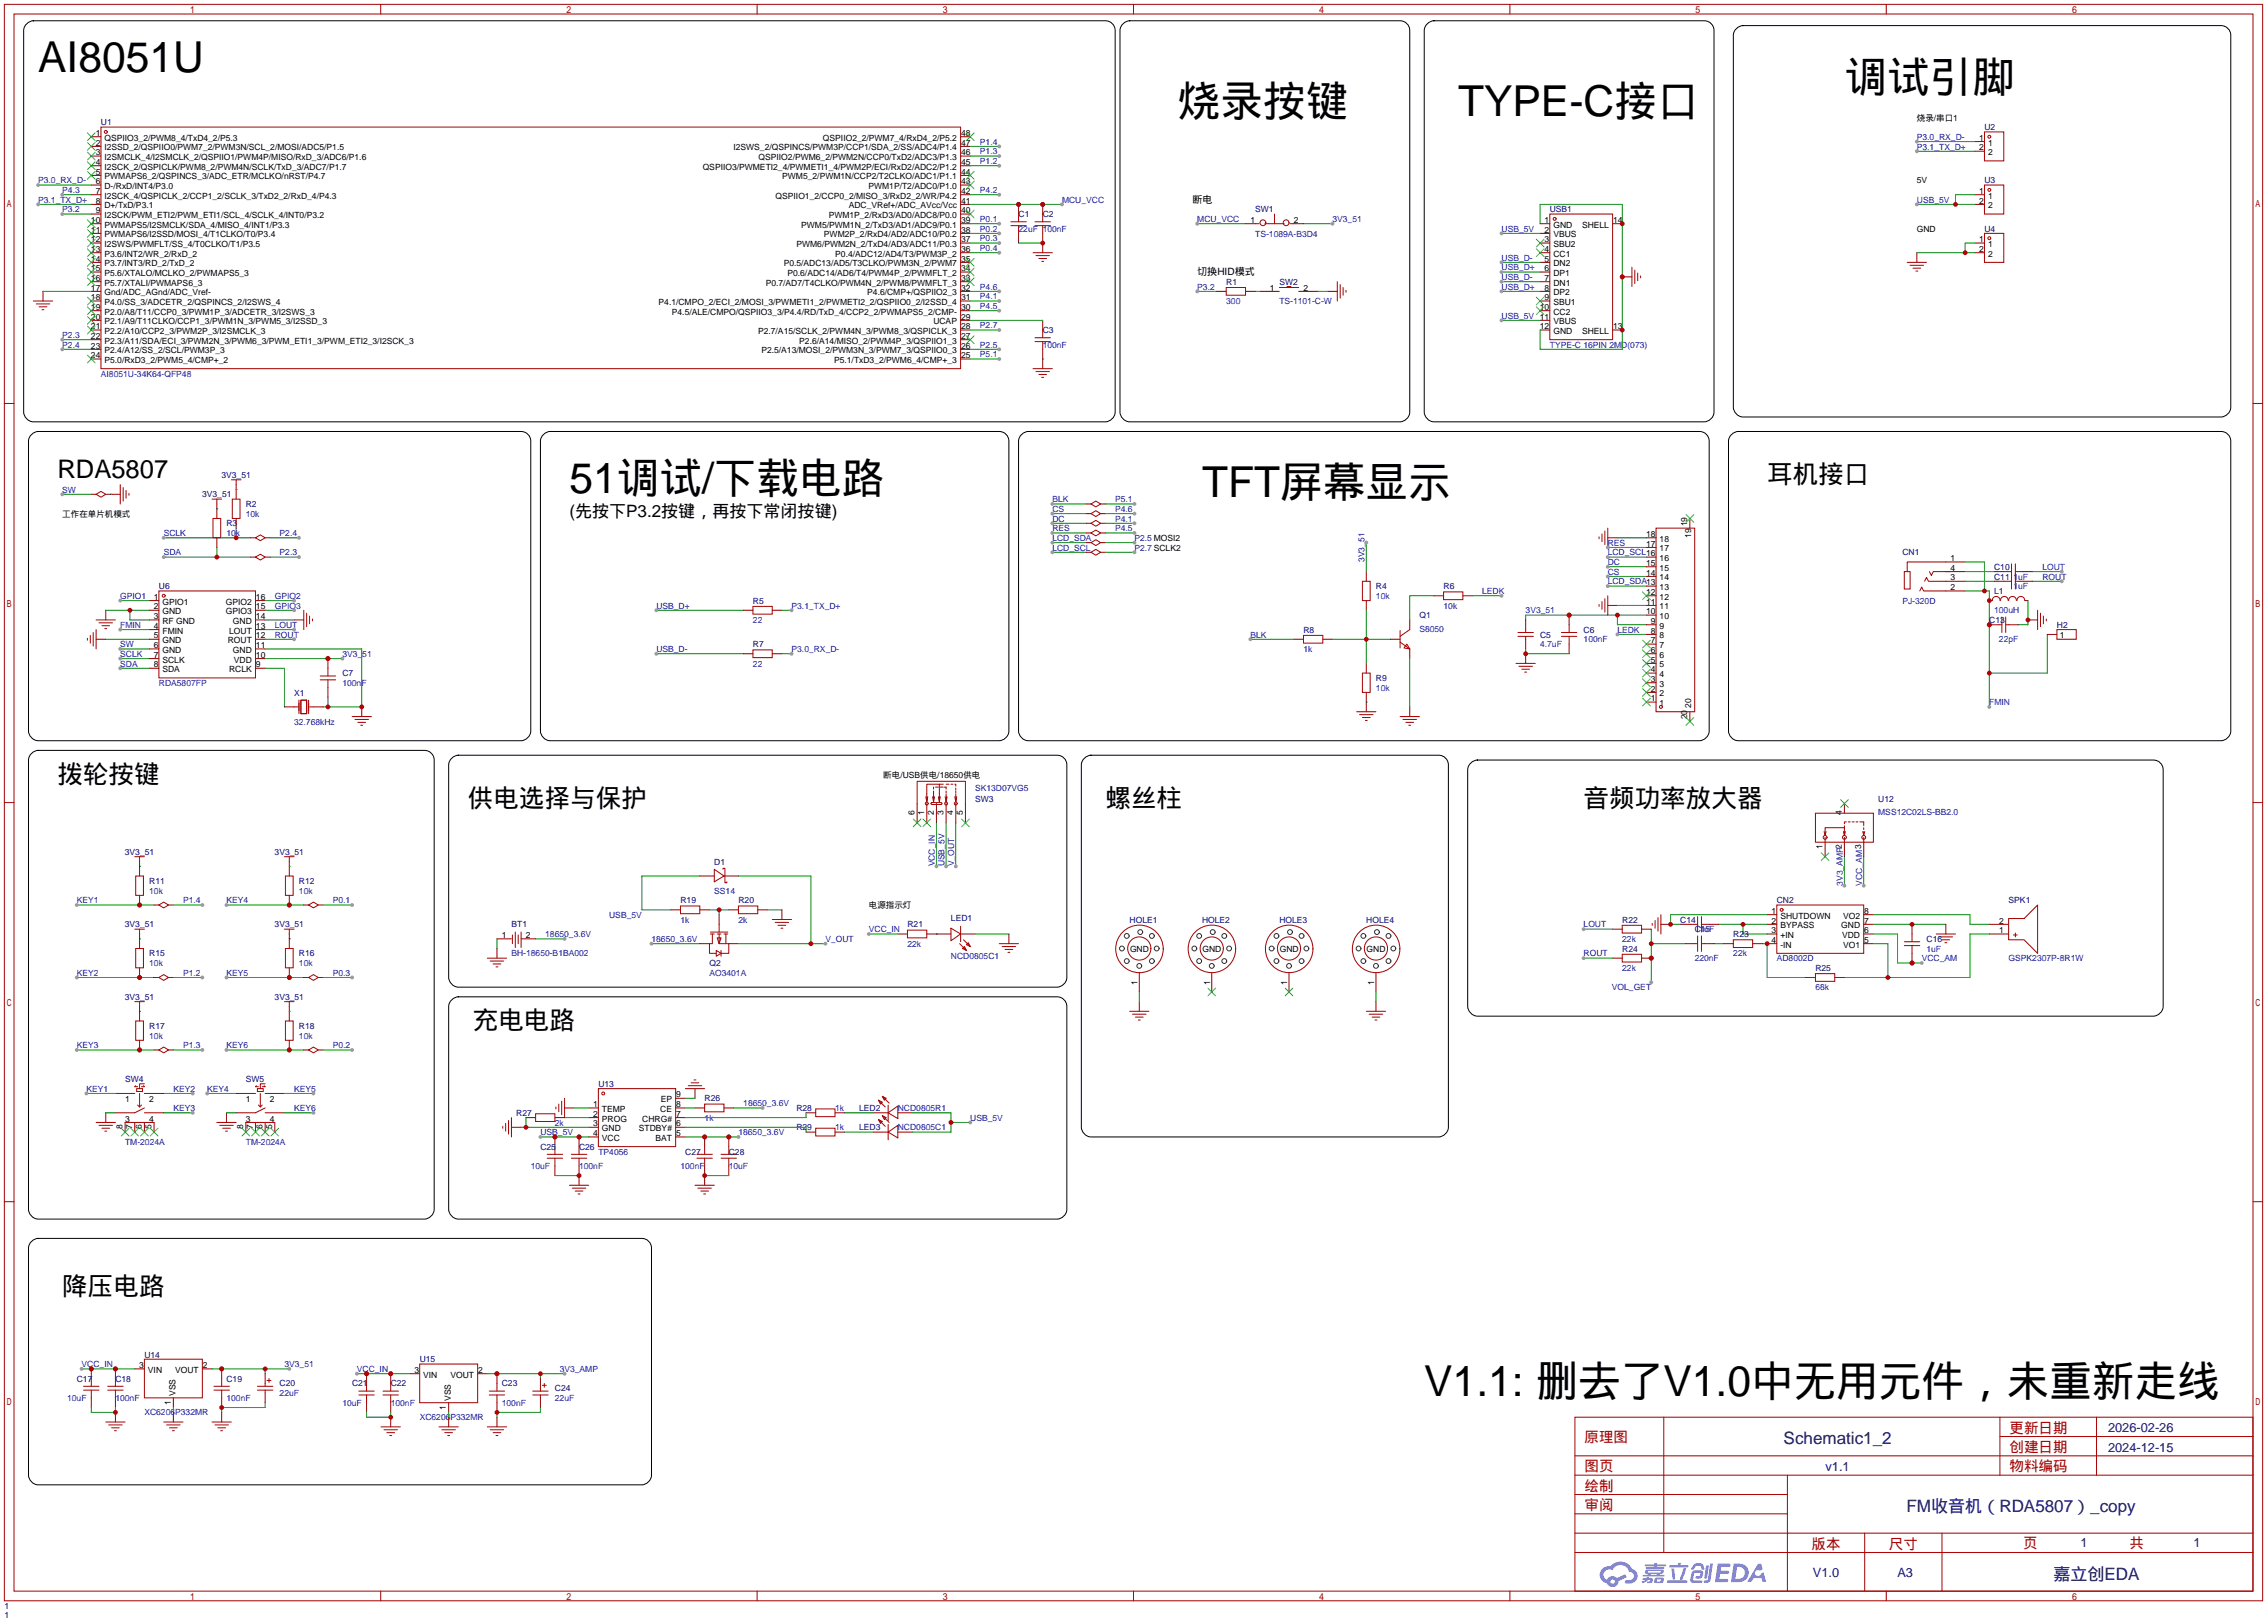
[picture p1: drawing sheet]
<svg xmlns="http://www.w3.org/2000/svg" width="596mm" height="427mm" viewBox="0 0 596 427" stroke-linecap="round" stroke-linejoin="round" font-family="sans-serif">
<defs><g id="words">
<g font-size="11.2">
<text x="10" y="19">AI8051U</text>
<text x="485" y="24.1">调试引脚</text>
<text x="309.8" y="30.4">烧录按键</text>
<text x="383.4" y="30.4">TYPE-C接口</text>
<text x="149.7" y="129.5">51调试/下载电路</text>
<text x="316.1" y="130.7">TFT屏幕显示</text>
<text x="374.5" y="367">V1.1: 删去了V1.0中无用元件，未重新走线</text>
</g>
<g font-size="6.7">
<text x="15.1" y="125.7">RDA5807</text>
<text x="464.7" y="126.9">耳机接口</text>
<text x="15.1" y="205.7">拨轮按键</text>
<text x="123.1" y="212">供电选择与保护</text>
<text x="290.7" y="212">螺丝柱</text>
<text x="416.4" y="212">音频功率放大器</text>
<text x="124.3" y="270.4">充电电路</text>
<text x="16.4" y="340.3">降压电路</text>
</g>
<text font-size="4.5" x="149.7" y="135.8">(先按下P3.2按键，再按下常闭按键)</text>
<g font-size="4.5" fill="#000080">
<text x="469" y="379.7">Schematic1_2</text>
<text x="501.4" y="397.4">FM收音机（RDA5807）_copy</text>
<text x="540" y="415.2">嘉立创EDA</text>
</g>
<g font-size="3.8" fill="#a00000">
<text x="528.4" y="376.6">更新日期</text>
<text x="416.7" y="379.1">原理图</text>
<text x="528.4" y="381.7">创建日期</text>
<text x="416.7" y="386.8">图页</text>
<text x="528.4" y="386.8">物料编码</text>
<text x="416.7" y="391.8">绘制</text>
<text x="416.7" y="396.9">审阅</text>
<text x="476.4" y="407.1">版本</text>
<text x="496.7" y="407.1">尺寸</text>
<text x="532" y="406.8">页</text>
<text x="559.9" y="406.8">共</text>
</g>
<g font-size="3.4" fill="#000080">
<text x="554.4" y="376.5">2026-02-26</text>
<text x="554.4" y="381.6">2024-12-15</text>
<text x="480.1" y="386.6">v1.1</text>
<text x="547.1" y="406.7">1</text>
<text x="576.8" y="406.7">1</text>
<text x="476.7" y="414.6">V1.0</text>
<text x="499" y="414.6">A3</text>
</g>
<g font-size="2.6">
<text x="313.6" y="53.3">断电</text>
<text x="314.8" y="72.3">切换HID模式</text>
</g>
<g font-size="2.2">
<text x="25.2" y="35.7">1</text>
<text x="252.7" y="35.7">48</text>
<text x="504.1" y="31.7">烧录/串口1</text>
<text x="25.2" y="38.3">2</text>
<text x="25.2" y="40.8">3</text>
<text x="27.5" y="37">QSPIIO3_2/PWM8_4/TxD4_2/P5.3</text>
<text x="27.5" y="39.5">I2SSD_2/QSPIIO0/PWM7_2/PWM3N/SCL_2/MOSI/ADC5/P1.5</text>
<text x="192.9" y="39.5">I2SWS_2/QSPINCS/PWM3P/CCP1/SDA_2/SS/ADC4/P1.4</text>
<text x="216.4" y="37">QSPIIO2_2/PWM7_4/RxD4_2/P5.2</text>
<text x="252.7" y="40.8">46</text>
<text x="252.7" y="38.3">47</text>
<text x="520.5" y="37">1</text>
<text x="520.5" y="39.5">2</text>
<text x="522.8" y="38.3">1</text>
<text x="522.8" y="40.8">2</text>
<text x="25.2" y="43.3">4</text>
<text x="25.2" y="45.9">5</text>
<text x="27.5" y="42.1">I2SMCLK_4/I2SMCLK_2/QSPIIO1/PWM4P/MISO/RxD_3/ADC6/P1.6</text>
<text x="27.5" y="44.6">I2SCK_2/QSPICLK/PWM8_2/PWM4N/SCLK/TxD_3/ADC7/P1.7</text>
<text x="27.5" y="47.2">PWMAPS6_2/QSPINCS_3/ADC_ETR/MCLKO/nRST/P4.7</text>
<text x="184.8" y="44.6">QSPIIO3/PWMETI2_4/PWMETI1_4/PWM2P/ECI/RxD2/ADC2/P1.2</text>
<text x="199.5" y="42.1">QSPIIO2/PWM6_2/PWM2N/CCP0/TxD2/ADC3/P1.3</text>
<text x="205.7" y="47.2">PWM5_2/PWM1N/CCP2/T2CLKO/ADC1/P1.1</text>
<text x="252.7" y="45.9">44</text>
<text x="252.7" y="43.3">45</text>
<text x="25.2" y="48.4">6</text>
<text x="25.2" y="51">7</text>
<text x="25.2" y="53.5">8</text>
<text x="27.5" y="49.7">D-/RxD/INT4/P3.0</text>
<text x="27.5" y="52.2">I2SCK_4/QSPICLK_2/CCP1_2/SCLK_3/TxD2_2/RxD_4/P4.3</text>
<text x="204" y="52.2">QSPIIO1_2/CCP0_2/MISO_3/RxD2_2/WR/P4.2</text>
<text x="228.4" y="49.7">PWM1P/T2/ADC0/P1.0</text>
<text x="252.7" y="53.5">41</text>
<text x="252.7" y="51">42</text>
<text x="252.7" y="48.4">43</text>
<text x="504.1" y="48.2">5V</text>
<text x="520.5" y="51">1</text>
<text x="520.5" y="53.5">2</text>
<text x="522.8" y="52.2">1</text>
<text x="23.9" y="58.6">10</text>
<text x="25.2" y="56">9</text>
<text x="27.5" y="54.8">D+/TxD/P3.1</text>
<text x="27.5" y="57.3">I2SCK/PWM_ETI2/PWM_ETI1/SCL_4/SCLK_4/INT0/P3.2</text>
<text x="27.5" y="59.9">PWMAPS5/I2SMCLK/SDA_4/MISO_4/INT1/P3.3</text>
<text x="210.7" y="59.9">PWM5/PWM1N_2/TxD3/AD1/ADC9/P0.1</text>
<text x="217.9" y="57.3">PWM1P_2/RxD3/AD0/ADC8/P0.0</text>
<text x="223.2" y="54.8">ADC_VRef+/ADC_AVcc/Vcc</text>
<text x="252.7" y="58.6">39</text>
<text x="252.7" y="56">40</text>
<text x="328.8" y="58.6">1</text>
<text x="340.2" y="58.6">2</text>
<text x="406.2" y="58.6">1</text>
<text x="408.5" y="59.9">GND</text>
<text x="416" y="59.9">SHELL</text>
<text x="424.2" y="58.6">14</text>
<text x="522.8" y="54.8">2</text>
<text x="23.9" y="61.1">11</text>
<text x="23.9" y="63.7">12</text>
<text x="27.5" y="62.4">PWMAPS6/I2SSD/MOSI_4/T1CLKO/T0/P3.4</text>
<text x="27.5" y="64.9">I2SWS/PWMFLT/SS_4/T0CLKO/T1/P3.5</text>
<text x="209.4" y="64.9">PWM6/PWM2N_2/TxD4/AD3/ADC11/P0.3</text>
<text x="216.7" y="62.4">PWM2P_2/RxD4/AD2/ADC10/P0.2</text>
<text x="252.7" y="63.7">37</text>
<text x="252.7" y="61.1">38</text>
<text x="406.2" y="61.1">2</text>
<text x="406.2" y="63.7">3</text>
<text x="408.5" y="62.4">VBUS</text>
<text x="408.5" y="64.9">SBU2</text>
<text x="504.1" y="60.9">GND</text>
<text x="520.5" y="63.7">1</text>
<text x="522.8" y="64.9">1</text>
<text x="23.9" y="66.2">13</text>
<text x="23.9" y="68.7">14</text>
<text x="23.9" y="71.3">15</text>
<text x="27.5" y="67.5">P3.6/INT2/WR_2/RxD_2</text>
<text x="27.5" y="70">P3.7/INT3/RD_2/TxD_2</text>
<text x="206.1" y="70">P0.5/ADC13/AD5/T3CLKO/PWM3N_2/PWM7</text>
<text x="219.7" y="67.5">P0.4/ADC12/AD4/T3/PWM3P_2</text>
<text x="252.7" y="71.3">34</text>
<text x="252.7" y="68.7">35</text>
<text x="252.7" y="66.2">36</text>
<text x="406.2" y="66.2">4</text>
<text x="406.2" y="68.7">5</text>
<text x="406.2" y="71.3">6</text>
<text x="408.5" y="67.5">CC1</text>
<text x="408.5" y="70">DN2</text>
<text x="520.5" y="66.2">2</text>
<text x="522.8" y="67.5">2</text>
<text x="23.9" y="73.8">16</text>
<text x="23.9" y="76.4">17</text>
<text x="27.5" y="72.6">P5.6/XTALO/MCLKO_2/PWMAPS5_3</text>
<text x="27.5" y="75.1">P5.7/XTALI/PWMAPS6_3</text>
<text x="27.5" y="77.6">Gnd/ADC_AGnd/ADC_Vref-</text>
<text x="201.3" y="75.1">P0.7/AD7/T4CLKO/PWM4N_2/PWM8/PWMFLT_3</text>
<text x="207.1" y="72.6">P0.6/ADC14/AD6/T4/PWM4P_2/PWMFLT_2</text>
<text x="228.1" y="77.6">P4.6/CMP+/QSPIIO2_3</text>
<text x="252.7" y="76.4">32</text>
<text x="252.7" y="73.8">33</text>
<text x="333.9" y="76.4">1</text>
<text x="342.8" y="76.4">2</text>
<text x="406.2" y="73.8">7</text>
<text x="406.2" y="76.4">8</text>
<text x="408.5" y="72.6">DP1</text>
<text x="408.5" y="75.1">DN1</text>
<text x="408.5" y="77.6">DP2</text>
<text x="23.9" y="78.9">18</text>
<text x="23.9" y="81.4">19</text>
<text x="23.9" y="84">20</text>
<text x="27.5" y="80.2">P4.0/SS_3/ADCETR_2/QSPINCS_2/I2SWS_4</text>
<text x="27.5" y="82.7">P2.0/A8/T11/CCP0_3/PWM1P_3/ADCETR_3/I2SWS_3</text>
<text x="173.2" y="80.2">P4.1/CMPO_2/ECI_2/MOSI_3/PWMETI1_2/PWMETI2_2/QSPIIO0_2/I2SSD_4</text>
<text x="176.7" y="82.7">P4.5/ALE/CMPO/QSPIIO3_3/P4.4/RD/TxD_4/CCP2_2/PWMAPS5_2/CMP-</text>
<text x="252.7" y="84">29</text>
<text x="252.7" y="81.4">30</text>
<text x="252.7" y="78.9">31</text>
<text x="404.9" y="81.4">10</text>
<text x="406.2" y="78.9">9</text>
<text x="408.5" y="80.2">SBU1</text>
<text x="408.5" y="82.7">CC2</text>
<text x="23.9" y="86.5">21</text>
<text x="23.9" y="89.1">22</text>
<text x="27.5" y="85.3">P2.1/A9/T11CLKO/CCP1_3/PWM1N_3/PWM5_3/I2SSD_3</text>
<text x="27.5" y="87.8">P2.2/A10/CCP2_3/PWM2P_3/I2SMCLK_3</text>
<text x="199.3" y="87.8">P2.7/A15/SCLK_2/PWM4N_3/PWM8_3/QSPICLK_3</text>
<text x="245.4" y="85.3">UCAP</text>
<text x="252.7" y="89.1">27</text>
<text x="252.7" y="86.5">28</text>
<text x="404.9" y="86.5">12</text>
<text x="408.5" y="85.3">VBUS</text>
<text x="408.5" y="87.8">GND</text>
<text x="416" y="87.8">SHELL</text>
<text x="424.2" y="86.5">13</text>
<text x="23.9" y="91.6">23</text>
<text x="23.9" y="94.1">24</text>
<text x="27.5" y="90.3">P2.3/A11/SDA/ECI_3/PWM2N_3/PWM6_3/PWM_ETI1_3/PWM_ETI2_3/I2SCK_3</text>
<text x="27.5" y="92.9">P2.4/A12/SS_2/SCL/PWM3P_3</text>
<text x="27.5" y="95.4">P5.0/RxD3_2/PWM5_4/CMP+_2</text>
<text x="200.2" y="92.9">P2.5/A13/MOSI_2/PWM3N_3/PWM7_3/QSPIIO0_3</text>
<text x="210.2" y="90.3">P2.6/A14/MISO_2/PWM4P_3/QSPIIO1_3</text>
<text x="219.3" y="95.4">P5.1/TxD3_2/PWM6_4/CMP+_3</text>
<text x="252.7" y="94.1">25</text>
<text x="252.7" y="91.6">26</text>
<text x="16.4" y="135.8">工作在单片机模式</text>
<text x="432.9" y="143.7">17</text>
<text x="432.9" y="141.1">18</text>
<text x="436.4" y="142.4">18</text>
<text x="443.7" y="138.3" transform="rotate(-90 443.7 138.3)">19</text>
<text x="444.7" y="141.3" transform="rotate(-90 444.7 141.3)">19</text>
<text x="432.9" y="148.8">15</text>
<text x="436.4" y="147.5">16</text>
<text x="436.4" y="144.9">17</text>
<text x="513" y="147.5">1</text>
<text x="432.9" y="151.3">14</text>
<text x="436.4" y="155.1">13</text>
<text x="436.4" y="152.6">14</text>
<text x="436.4" y="150">15</text>
<text x="513" y="150">4</text>
<text x="513" y="155.1">2</text>
<text x="513" y="152.6">3</text>
<text x="40.4" y="157.6">1</text>
<text x="40.4" y="160.2">2</text>
<text x="42.7" y="158.9">GPIO1</text>
<text x="42.7" y="161.5">GND</text>
<text x="59.4" y="161.5">GPIO3</text>
<text x="59.4" y="158.9">GPIO2</text>
<text x="67.3" y="160.2">15</text>
<text x="67.3" y="157.6">16</text>
<text x="432.9" y="161.5">10</text>
<text x="432.9" y="158.9">11</text>
<text x="432.9" y="156.4">12</text>
<text x="436.4" y="160.2">11</text>
<text x="436.4" y="157.6">12</text>
<text x="40.4" y="162.7">3</text>
<text x="40.4" y="165.3">4</text>
<text x="40.4" y="167.8">5</text>
<text x="42.7" y="164">RF GND</text>
<text x="42.7" y="166.5">FMIN</text>
<text x="60.3" y="166.5">LOUT</text>
<text x="61.3" y="164">GND</text>
<text x="67.3" y="167.8">12</text>
<text x="67.3" y="165.3">13</text>
<text x="67.3" y="162.7">14</text>
<text x="434.1" y="166.5">8</text>
<text x="434.1" y="164">9</text>
<text x="436.4" y="167.8">8</text>
<text x="436.4" y="165.3">9</text>
<text x="436.4" y="162.7">10</text>
<text x="541.7" y="167.6">1</text>
<text x="40.4" y="170.3">6</text>
<text x="40.4" y="172.9">7</text>
<text x="42.7" y="169.1">GND</text>
<text x="42.7" y="171.6">GND</text>
<text x="59.9" y="169.1">ROUT</text>
<text x="61.3" y="171.6">GND</text>
<text x="67.3" y="172.9">10</text>
<text x="67.3" y="170.3">11</text>
<text x="434.1" y="171.6">6</text>
<text x="434.1" y="169.1">7</text>
<text x="436.4" y="172.9">6</text>
<text x="436.4" y="170.3">7</text>
<text x="40.4" y="175.4">8</text>
<text x="42.7" y="174.2">SCLK</text>
<text x="42.7" y="176.7">SDA</text>
<text x="60.3" y="176.7">RCLK</text>
<text x="61.5" y="174.2">VDD</text>
<text x="67.3" y="175.4">9</text>
<text x="434.1" y="179.2">3</text>
<text x="434.1" y="176.7">4</text>
<text x="434.1" y="174.2">5</text>
<text x="436.4" y="178">4</text>
<text x="436.4" y="175.4">5</text>
<text x="434.1" y="184.3">1</text>
<text x="434.1" y="181.8">2</text>
<text x="436.4" y="185.6">1</text>
<text x="436.4" y="183">2</text>
<text x="436.4" y="180.5">3</text>
<text x="443.7" y="189.1" transform="rotate(-90 443.7 189.1)">20</text>
<text x="444.7" y="186.1" transform="rotate(-90 444.7 186.1)">20</text>
<text x="232.3" y="204.4">断电/USB供电/18650供电</text>
<text x="240.5" y="214.2" transform="rotate(-90 240.5 214.2)">6</text>
<text x="243" y="214.2" transform="rotate(-90 243 214.2)">1</text>
<text x="245.6" y="214.2" transform="rotate(-90 245.6 214.2)">2</text>
<text x="248.1" y="214.2" transform="rotate(-90 248.1 214.2)">3</text>
<text x="250.6" y="214.2" transform="rotate(-90 250.6 214.2)">4</text>
<text x="253.2" y="214.2" transform="rotate(-90 253.2 214.2)">5</text>
<text x="484.3" y="214.2" transform="rotate(-90 484.3 214.2)">4</text>
<text x="479.2" y="223.1" transform="rotate(-90 479.2 223.1)">1</text>
<text x="228.5" y="238.7">电源指示灯</text>
<text x="465.9" y="240.2">1</text>
<text x="465.9" y="242.7">2</text>
<text x="465.9" y="245.3">3</text>
<text x="468.2" y="241.5">SHUTDOWN</text>
<text x="468.2" y="244">BYPASS</text>
<text x="484.2" y="244">GND</text>
<text x="484.7" y="241.5">VO2</text>
<text x="490.2" y="245.3">6</text>
<text x="490.2" y="242.7">7</text>
<text x="490.2" y="240.2">8</text>
<text x="525.7" y="245.3">1</text>
<text x="525.7" y="242.7">2</text>
<text x="132" y="246.5">1</text>
<text x="138.3" y="246.5">2</text>
<text x="297.2" y="250.1">GND</text>
<text x="316.2" y="250.1">GND</text>
<text x="336.5" y="250.1">GND</text>
<text x="359.4" y="250.1">GND</text>
<text x="465.9" y="247.8">4</text>
<text x="468.2" y="246.5">+IN</text>
<text x="468.2" y="249.1">-IN</text>
<text x="484.4" y="246.5">VDD</text>
<text x="484.7" y="249.1">VO1</text>
<text x="490.2" y="247.8">5</text>
<text x="299.1" y="258.9" transform="rotate(-90 299.1 258.9)">1</text>
<text x="318.2" y="258.9" transform="rotate(-90 318.2 258.9)">1</text>
<text x="338.5" y="258.9" transform="rotate(-90 338.5 258.9)">1</text>
<text x="361.4" y="258.9" transform="rotate(-90 361.4 258.9)">1</text>
<text x="32.9" y="289.7">1</text>
<text x="39.2" y="289.7">2</text>
<text x="64.7" y="289.7">1</text>
<text x="71" y="289.7">2</text>
<text x="156" y="291">1</text>
<text x="156" y="293.5">2</text>
<text x="158.3" y="292.3">TEMP</text>
<text x="173.6" y="292.3">CE</text>
<text x="173.7" y="289.7">EP</text>
<text x="177.8" y="293.5">7</text>
<text x="177.8" y="291">8</text>
<text x="177.8" y="288.5">9</text>
<text x="32.2" y="296.8" transform="rotate(-90 32.2 296.8)">8</text>
<text x="32.9" y="294.8">3</text>
<text x="34.7" y="296.8" transform="rotate(-90 34.7 296.8)">7</text>
<text x="37.3" y="296.8" transform="rotate(-90 37.3 296.8)">6</text>
<text x="39.2" y="294.8">4</text>
<text x="39.8" y="296.8" transform="rotate(-90 39.8 296.8)">5</text>
<text x="63.9" y="296.8" transform="rotate(-90 63.9 296.8)">8</text>
<text x="64.7" y="294.8">3</text>
<text x="66.5" y="296.8" transform="rotate(-90 66.5 296.8)">7</text>
<text x="69" y="296.8" transform="rotate(-90 69 296.8)">6</text>
<text x="71" y="294.8">4</text>
<text x="71.6" y="296.8" transform="rotate(-90 71.6 296.8)">5</text>
<text x="156" y="296.1">3</text>
<text x="156" y="298.6">4</text>
<text x="158.3" y="294.8">PROG</text>
<text x="158.3" y="297.3">GND</text>
<text x="158.3" y="299.9">VCC</text>
<text x="168" y="297.3">STDBY#</text>
<text x="168.9" y="294.8">CHRG#</text>
<text x="172.4" y="299.9">BAT</text>
<text x="177.8" y="298.6">5</text>
<text x="177.8" y="296.1">6</text>
<text x="36.6" y="359.6">3</text>
<text x="53.3" y="359.6">2</text>
<text x="38.9" y="360.8">VIN</text>
<text x="46" y="360.8">VOUT</text>
<text x="109" y="360.8">3</text>
<text x="111.3" y="362.1">VIN</text>
<text x="118.4" y="362.1">VOUT</text>
<text x="125.7" y="360.8">2</text>
<text x="44.9" y="369.3" transform="rotate(-90 44.9 369.3)">1</text>
<text x="46.2" y="367" transform="rotate(-90 46.2 367)">VSS</text>
<text x="117.3" y="370.5" transform="rotate(-90 117.3 370.5)">1</text>
<text x="118.6" y="368.2" transform="rotate(-90 118.6 368.2)">VSS</text>
</g>
<g font-size="2.2" fill="#000080">
<text x="26.5" y="33">U1</text>
<text x="521.8" y="34.2">U2</text>
<text x="521.8" y="48.2">U3</text>
<text x="267.8" y="57.1">C1</text>
<text x="274.2" y="57.1">C2</text>
<text x="330.1" y="55.8">SW1</text>
<text x="407.5" y="55.8">USB1</text>
<text x="521.8" y="60.9">U4</text>
<text x="322.5" y="74.9">R1</text>
<text x="336.4" y="74.9">SW2</text>
<text x="274.2" y="87.6">C3</text>
<text x="58.2" y="125.7">3V3_51</text>
<text x="53.2" y="130.7">3V3_51</text>
<text x="64.6" y="133.3">R2</text>
<text x="59.6" y="138.4">R3</text>
<text x="500.3" y="146">CN1</text>
<text x="524.4" y="149.8">C10</text>
<text x="41.8" y="154.9">U6</text>
<text x="361.8" y="154.9">R4</text>
<text x="379.6" y="154.9">R6</text>
<text x="524.4" y="152.3">C11</text>
<text x="198" y="158.7">R5</text>
<text x="524.4" y="156.1">L1</text>
<text x="342.8" y="166.3">R8</text>
<text x="373.3" y="162.5">Q1</text>
<text x="405" y="167.6">C5</text>
<text x="416.4" y="166.3">C6</text>
<text x="523.1" y="163.8">C13</text>
<text x="540.9" y="165">H2</text>
<text x="198" y="170.1">R7</text>
<text x="90" y="177.7">C7</text>
<text x="361.8" y="179">R9</text>
<text x="77.3" y="182.8">X1</text>
<text x="256.4" y="210.8">SW3</text>
<text x="493.9" y="210.8">U12</text>
<text x="32.8" y="224.7">3V3_51</text>
<text x="72.2" y="224.7">3V3_51</text>
<text x="187.8" y="227.3">D1</text>
<text x="39.2" y="232.3">R11</text>
<text x="78.6" y="232.3">R12</text>
<text x="178.9" y="237.4">R19</text>
<text x="194.2" y="237.4">R20</text>
<text x="467.2" y="237.4">CN2</text>
<text x="528.2" y="237.4">SPK1</text>
<text x="32.8" y="243.8">3V3_51</text>
<text x="72.2" y="243.8">3V3_51</text>
<text x="134.5" y="243.8">BT1</text>
<text x="238.6" y="243.8">R21</text>
<text x="250.1" y="242">LED1</text>
<text x="297.1" y="242.5">HOLE1</text>
<text x="316.1" y="242.5">HOLE2</text>
<text x="336.4" y="242.5">HOLE3</text>
<text x="359.3" y="242.5">HOLE4</text>
<text x="426.6" y="242.5">R22</text>
<text x="441.8" y="242.5">C14</text>
<text x="445.6" y="245">C15</text>
<text x="39.2" y="251.4">R15</text>
<text x="78.6" y="251.4">R16</text>
<text x="426.6" y="250.1">R24</text>
<text x="455.8" y="246.3">R23</text>
<text x="506.6" y="247.6">C16</text>
<text x="186.6" y="253.9">Q2</text>
<text x="477.4" y="255.2">R25</text>
<text x="32.8" y="262.8">3V3_51</text>
<text x="72.2" y="262.8">3V3_51</text>
<text x="39.2" y="270.4">R17</text>
<text x="78.6" y="270.4">R18</text>
<text x="32.9" y="284.4">SW4</text>
<text x="64.6" y="284.4">SW5</text>
<text x="157.4" y="285.7">U13</text>
<text x="135.8" y="293.3">R27</text>
<text x="185.3" y="289.5">R26</text>
<text x="209.4" y="292">R28</text>
<text x="225.9" y="292">LED2</text>
<text x="209.4" y="297.1">R29</text>
<text x="225.9" y="297.1">LED3</text>
<text x="142.1" y="302.2">C25</text>
<text x="152.3" y="302.2">C26</text>
<text x="180.2" y="303.5">C27</text>
<text x="191.6" y="303.5">C28</text>
<text x="38" y="356.8">U14</text>
<text x="110.4" y="358.1">U15</text>
<text x="20.2" y="363.2">C17</text>
<text x="30.4" y="363.2">C18</text>
<text x="59.6" y="363.2">C19</text>
<text x="73.5" y="364.4">C20</text>
<text x="92.6" y="364.4">C21</text>
<text x="102.7" y="364.4">C22</text>
<text x="132" y="364.4">C23</text>
<text x="145.9" y="365.7">C24</text>
<text x="1.1" y="422.8">1</text>
<text x="1.1" y="425.4">1</text>
</g>
<g font-size="2.2" fill="#00f">
<text x="257.7" y="38">P1.4</text>
<text x="257.7" y="40.6">P1.3</text>
<text x="504.1" y="36.8">P3.0_RX_D-</text>
<text x="504.1" y="39.3">P3.1_TX_D+</text>
<text x="257.7" y="43.1">P1.2</text>
<text x="10" y="48.2">P3.0_RX_D-</text>
<text x="10" y="53.3">P3.1_TX_D+</text>
<text x="16.4" y="50.7">P4.3</text>
<text x="257.7" y="50.7">P4.2</text>
<text x="279.3" y="53.3">MCU_VCC</text>
<text x="504.1" y="53.3">USB_5V</text>
<text x="16.4" y="55.8">P3.2</text>
<text x="257.7" y="58.4">P0.1</text>
<text x="314.8" y="58.4">MCU_VCC</text>
<text x="350.4" y="58.4">3V3_51</text>
<text x="257.7" y="60.9">P0.2</text>
<text x="257.7" y="63.4">P0.3</text>
<text x="257.7" y="66">P0.4</text>
<text x="267.8" y="60.9">22uF</text>
<text x="274.2" y="60.9">100nF</text>
<text x="330.1" y="62.2">TS-1089A-B3D4</text>
<text x="394.8" y="60.9">USB_5V</text>
<text x="394.8" y="68.5">USB_D-</text>
<text x="394.8" y="71.1">USB_D+</text>
<text x="257.7" y="76.1">P4.6</text>
<text x="314.8" y="76.1">P3.2</text>
<text x="394.8" y="76.1">USB_D+</text>
<text x="394.8" y="73.6">USB_D-</text>
<text x="257.7" y="78.7">P4.1</text>
<text x="257.7" y="81.2">P4.5</text>
<text x="322.5" y="79.9">300</text>
<text x="336.4" y="79.9">TS-1101-C-W</text>
<text x="394.8" y="83.8">USB_5V 11</text>
<text x="16.4" y="88.8">P2.3</text>
<text x="257.7" y="86.3">P2.7</text>
<text x="16.4" y="91.4">P2.4</text>
<text x="257.7" y="91.4">P2.5</text>
<text x="257.7" y="93.9">P5.1</text>
<text x="274.2" y="91.4">100nF</text>
<text x="407.5" y="91.4">TYPE-C 16PIN 2MD(073)</text>
<text x="26.5" y="99">AI8051U-34K64-QFP48</text>
<text x="16.4" y="129.5">SW</text>
<text x="64.6" y="135.8">10k</text>
<text x="276.7" y="132">BLK</text>
<text x="276.7" y="134.6">CS</text>
<text x="276.7" y="137.1">DC</text>
<text x="293.2" y="132">P5.1</text>
<text x="293.2" y="134.6">P4.6</text>
<text x="293.2" y="137.1">P4.1</text>
<text x="43.1" y="140.9">SCLK</text>
<text x="59.6" y="140.9">10k</text>
<text x="73.5" y="140.9">P2.4</text>
<text x="276.7" y="139.6">RES</text>
<text x="276.7" y="142.2">LCD_SDA</text>
<text x="293.2" y="139.6">P4.5</text>
<text x="298.3" y="142.2">P2.5 MOSI2</text>
<text x="422.8" y="143.4">RES</text>
<text x="43.1" y="146">SDA</text>
<text x="73.5" y="146">P2.3</text>
<text x="276.7" y="144.7">LCD_SCL</text>
<text x="298.3" y="144.7">P2.7 SCLK2</text>
<text x="358.8" y="147.7" transform="rotate(-90 358.8 147.7)">3V3_51</text>
<text x="422.8" y="146">LCD_SCL16</text>
<text x="422.8" y="148.5">DC</text>
<text x="537.1" y="149.8">LOUT</text>
<text x="422.8" y="151.1">CS</text>
<text x="422.8" y="153.6">LCD_SDA13</text>
<text x="529.5" y="152.3">1uF</text>
<text x="529.5" y="154.9">1uF</text>
<text x="537.1" y="152.3">ROUT</text>
<text x="31.6" y="157.4">GPIO1</text>
<text x="72.3" y="157.4">GPIO2</text>
<text x="72.3" y="160">GPIO3</text>
<text x="172.6" y="160">USB_D+</text>
<text x="208.2" y="160">P3.1_TX_D+</text>
<text x="361.8" y="157.4">10k</text>
<text x="379.6" y="160">10k</text>
<text x="389.8" y="156.1">LEDK</text>
<text x="401.2" y="161.2">3V3_51</text>
<text x="500.3" y="158.7">PJ-320D</text>
<text x="524.4" y="161.2">100uH</text>
<text x="31.6" y="165">FMIN</text>
<text x="72.3" y="165">LOUT</text>
<text x="72.3" y="167.6">ROUT</text>
<text x="198" y="163.8">22</text>
<text x="328.8" y="167.6">BLK</text>
<text x="373.3" y="166">S8050</text>
<text x="425.3" y="166.3">LEDK</text>
<text x="31.6" y="170.1">SW</text>
<text x="31.6" y="172.7">SCLK</text>
<text x="90" y="172.7">3V3_51</text>
<text x="172.6" y="171.4">USB_D-</text>
<text x="208.2" y="171.4">P3.0_RX_D-</text>
<text x="342.8" y="171.4">1k</text>
<text x="405" y="170.1">4.7uF</text>
<text x="416.4" y="168.8">100nF</text>
<text x="525.7" y="168.8">22pF</text>
<text x="31.6" y="175.2">SDA</text>
<text x="198" y="175.2">22</text>
<text x="41.8" y="180.3">RDA5807FP</text>
<text x="90" y="180.3">100nF</text>
<text x="361.8" y="181.5">10k</text>
<text x="523.1" y="185.4">FMIN</text>
<text x="77.3" y="190.4">32.768kHz</text>
<text x="256.4" y="208">SK13D07VG5</text>
<text x="493.9" y="214.3">MSS12C02LS-BB2.0</text>
<text x="245.8" y="227.7" transform="rotate(-90 245.8 227.7)">VCC_IN</text>
<text x="248.3" y="227.7" transform="rotate(-90 248.3 227.7)">USB_5V</text>
<text x="250.9" y="227.7" transform="rotate(-90 250.9 227.7)">V_OUT</text>
<text x="484.6" y="232.8" transform="rotate(-90 484.6 232.8)">3V3_AMP2</text>
<text x="489.6" y="232.8" transform="rotate(-90 489.6 232.8)">VCC_AM3</text>
<text x="20.2" y="237.4">KEY1</text>
<text x="39.2" y="234.9">10k</text>
<text x="48.1" y="237.4">P1.4</text>
<text x="59.6" y="237.4">KEY4</text>
<text x="78.6" y="234.9">10k</text>
<text x="87.5" y="237.4">P0.1</text>
<text x="187.8" y="234.9">SS14</text>
<text x="160.2" y="241.2">USB_5V</text>
<text x="178.9" y="242.5">1k</text>
<text x="194.2" y="242.5">2k</text>
<text x="228.5" y="245">VCC_IN</text>
<text x="416.4" y="243.8">LOUT</text>
<text x="446.9" y="245">1uF</text>
<text x="134.5" y="251.4">BH-18650-B1BA002</text>
<text x="143.4" y="246.3">18650_3.6V</text>
<text x="171.3" y="247.6">18650_3.6V</text>
<text x="217" y="247.6">V_OUT</text>
<text x="238.6" y="248.9">22k</text>
<text x="416.4" y="251.4">ROUT</text>
<text x="426.6" y="247.6">22k</text>
<text x="455.8" y="251.4">22k</text>
<text x="506.6" y="250.1">1uF</text>
<text x="20.2" y="256.5">KEY2</text>
<text x="39.2" y="253.9">10k</text>
<text x="48.1" y="256.5">P1.2</text>
<text x="59.6" y="256.5">KEY5</text>
<text x="78.6" y="253.9">10k</text>
<text x="87.5" y="256.5">P0.3</text>
<text x="186.6" y="256.5">AO3401A</text>
<text x="250.1" y="252.2">NCD0805C1</text>
<text x="426.6" y="255.2">22k</text>
<text x="445.6" y="252.7">220nF</text>
<text x="467.2" y="252.7">AD8002D</text>
<text x="505.3" y="252.7">VCC_AM</text>
<text x="528.2" y="252.7">GSPK2307P-8R1W</text>
<text x="423.9" y="260.3">VOL_GET</text>
<text x="477.4" y="260.3">68k</text>
<text x="20.2" y="275.5">KEY3</text>
<text x="39.2" y="273">10k</text>
<text x="48.1" y="275.5">P1.3</text>
<text x="59.6" y="275.5">KEY6</text>
<text x="78.6" y="273">10k</text>
<text x="87.5" y="275.5">P0.2</text>
<text x="22.7" y="287">KEY1</text>
<text x="45.6" y="287">KEY2</text>
<text x="54.5" y="287">KEY4</text>
<text x="77.3" y="287">KEY5</text>
<text x="45.6" y="292">KEY3</text>
<text x="77.3" y="292">KEY6</text>
<text x="195.5" y="290.8">18650_3.6V</text>
<text x="219.6" y="292">1k</text>
<text x="236.1" y="292">NCD0805R1</text>
<text x="142.1" y="298.4">USB_5V</text>
<text x="145.9" y="295.8">2k</text>
<text x="185.3" y="294.6">1k</text>
<text x="194.2" y="298.4">18650_3.6V</text>
<text x="219.6" y="297.1">1k</text>
<text x="236.1" y="297.1">NCD0805C1</text>
<text x="255.1" y="294.6">USB_5V</text>
<text x="32.9" y="300.9">TM-2024A</text>
<text x="64.6" y="300.9">TM-2024A</text>
<text x="157.4" y="303.5">TP4056</text>
<text x="139.6" y="307.3">10uF</text>
<text x="152.3" y="307.3">100nF</text>
<text x="178.9" y="307.3">100nF</text>
<text x="191.6" y="307.3">10uF</text>
<text x="21.5" y="359.3">VCC_IN</text>
<text x="74.8" y="359.3">3V3_51</text>
<text x="93.9" y="360.6">VCC_IN</text>
<text x="147.2" y="360.6">3V3_AMP</text>
<text x="17.7" y="368.2">10uF</text>
<text x="30.4" y="368.2">100nF</text>
<text x="59.6" y="368.2">100nF</text>
<text x="73.5" y="367">22uF</text>
<text x="90" y="369.5">10uF</text>
<text x="102.7" y="369.5">100nF</text>
<text x="132" y="369.5">100nF</text>
<text x="145.9" y="368.2">22uF</text>
<text x="38" y="372">XC6206P332MR</text>
<text x="110.4" y="373.3">XC6206P332MR</text>
</g>
</g></defs>
<g fill="none" stroke="#a10000" stroke-width=".26">
<path d="M1.1 1.1h593.9v419.7h-593.9zM3.7 3.7h588.8v414.5h-588.8zM100.1 1.1v2.6M199.1 1.1v2.6M298.1 1.1v2.6M397 1.1v2.6M496 1.1v2.6M1.1 106h2.6M592.5 106h2.5M1.1 210.9h2.6M592.5 210.9h2.5M1.1 315.8h2.6"/>
<path d="M592.5 315.8h2.5M414.1 372.5h178.4v45.7h-178.4zM437.5 372.5v35.6M525.9 372.5v15.2M525.9 377.6h66.6M551.3 372.5v15.2M414.1 392.8h55.9M414.1 387.7h178.4M414.1 397.9h55.9M414.1 382.7h178.4M470 387.7v30.5M100.1 418.2v2.6"/>
<path d="M199.1 418.2v2.6M298.1 418.2v2.6M397 418.2v2.6M414.1 408.1h178.4M414.1 403h178.4M490.3 403v15.2M496 418.2v2.6M510.7 403v15.2"/>
</g>
<g fill="#5487ff">
<path d="M451.7 411h2.7a.48 .48 0 0 1 .7 .4 .48 .48 0 0 1-.7 .4h-1.8l-.2 1.1h1.9a.43 .43 0 0 1 .4 .4 .43 .43 0 0 1-.4 .4h-2l-.2 1.3h1.9a.43 .43 0 0 1 .5 .4 .43 .43 0 0 1-.5 .4h-3z"/>
<path d="M462.3 411h.8l.4 1.5-.7 .3a.84 .84 0 0 0-1.2 .2 .84 .84 0 0 0 .3 1.2 .84 .84 0 0 0 1.2-.4v-.3l.6-.2 .7 2.5h-.9l-.3-1h-2.1l-.6 1h-1.1z"/>
<path d="M448.7 411.4h.7l-.5 3.2a.36 .36 0 0 1-.4 .3 .36 .36 0 0 1-.3-.3z"/>
<path d="M449.7 410.9h.7l-.6 4.3a1.04 1.04 0 0 1-1.8 .5l.2-.3h.8l.1-.2z"/>
<path d="M445.4 411.2l.6-.3h1.4l.4 .4 .4 1.1-.7 .2-.4-1-.9-.1-.9 1.1-.6-.1z"/>
<path d="M445 413.1l.5-.3h1.7a.95 .95 0 0 1 .5 1.6l-.5 .5h-1.1a.32 .32 0 0 1-.3-.3 .32 .32 0 0 1 .4-.3h.8l.2-.9h-1.7l-.3 1.9 2.2 .1a.32 .32 0 0 1 .3 .3 .32 .32 0 0 1-.4 .3h-2.3l-.4-.3-.1-.5z"/>
<path d="M438.4 415.4h5a.33 .33 0 0 1 .4 .3 .33 .33 0 0 1-.4 .3h-4.9l-.1-.1z"/>
<path d="M442.7 412.2h.7l-.6 2a.98 .98 0 0 1-.8 1.1l-.2-.3z"/>
<path d="M439.5 412.2h.7l.3 2.6a.34 .34 0 0 1-.3 .4 .34 .34 0 0 1-.4-.3z"/>
<path d="M439 411.3h2.2l.2-.5h.6l-.1 .5h1.8a.32 .32 0 0 1 .3 .4 .32 .32 0 0 1-.4 .3h-4.5l-.1-.2z"/>
<path d="M432 414.8h.9l.1-.3h.7l-.1 .2 1 .3-.1 .9-1.3 .2v-.4l.6-.1 .1-.3a.68 .68 0 0 0-.9 .4l-1.1 .4-.2-.4 1-.5h-.8z"/>
<path d="M432.6 411.2h2.4l.1-.3 .7-.1-.1 .4h2.2l.3 .3-.3 .2h-2.2l-.1 .2h1.8l.2 .3-.2 .1h-4.5l-.1-.4h2.1v-.2h-2.2z"/>
<path d="M455.9 411l-.7 4.8h1.6a2.5 2.5 0 0 0 3.1-2.4 2.5 2.5 0 0 0-3.1-2.4zM456.8 411.8a1.65 1.65 0 0 1 2 1.7 1.65 1.65 0 0 1-2.1 1.5h-.4z"/>
<path d="M432.7 412.7l-.1 .8 .6 .2 .1 .2h-1.3l.1 .5h5.4l.2-.2-.2-.3h-1.2l.2-.1a.77 .77 0 0 0 .8-.3 .77 .77 0 0 0 0-.9l-4.1-.1zM433.3 412.9l3.5 .1-.2 .3h-3.2zM434 413.7h1.7l-.1 .2h-1.5z"/>
<path d="M435.2 414.9l-.2 1a2.66 2.66 0 0 0 2.1 .1l.2-.1a.98 .98 0 0 0 0-1.2h-1.6zM435.8 415.2l.8-.1 .1 .4-.2 .2-.8-.1z"/>
<path d="M421.4 412.3a2.23 2.23 0 0 0-.6 2.3 2.23 2.23 0 0 0 1.8 1.6 1.58 1.58 0 0 0 1.7 .9 1.58 1.58 0 0 0 1.3-1.5l2.2-1.1-.5-.7-2.1 1a1.65 1.65 0 0 0-2.6 .4 1.47 1.47 0 0 1-.7-2.1 1.47 1.47 0 0 1 2.1-.4 2.35 2.35 0 0 1 2.4-1.3 2.35 2.35 0 0 1 2 1.7 1.12 1.12 0 0 1 1.3 1.1 1.12 1.12 0 0 1-1.2 1.1h-.7a.45 .45 0 0 0-.5 .4 .45 .45 0 0 0 .4 .5 2.12 2.12 0 0 0 2.5-.8 2.12 2.12 0 0 0-.3-2.7 1.92 1.92 0 0 1-1.4-1.3 3.4 3.4 0 0 0-4.9 .2l-1.2 .1zM423.5 415.7a.57 .57 0 0 1 1.1 0 .57 .57 0 0 1-1.1 0z"/>
</g>
<g fill="none" stroke="#a10000" stroke-width=".26">
<path d="M41.8 155.3h25.4v22.9h-25.4zM25.3 162.9h5.1M26 163.7h3.6M26.8 164.5h2M27.6 165.2h.5"/>
<circle cx="43.1" cy="156.6" r=".38"/>
</g>
<g fill="none" stroke="#870000" stroke-width=".26">
<path d="M39.2 157.9h2.6M67.2 157.9h2.5M27.8 160.4v2.5M39.2 160.4h2.6M39.2 162.9h2.6M39.2 165.5h2.6M39.2 168h2.6M39.2 170.6h2.6M39.2 173.1h2.6M39.2 175.6h2.6M67.2 160.4h2.5M67.2 162.9h2.5"/>
<path d="M67.2 165.5h2.5M67.2 168h2.5M67.2 170.6h2.5M67.2 173.1h2.5M67.2 175.6h2.5"/>
</g>
<path d="M27.8 160.4h11.4M34.2 160.4v2.5h5" fill="none" stroke="#008700" stroke-width=".26"/>
<circle cx="34.2" cy="160.4" r=".63" fill="#c00"/>
<path d="M25.3 168h2.5" fill="none" stroke="#870000" stroke-width=".26"/>
<path d="M23 167.8v.5M23.7 167v2M24.5 166.2v3.6M25.3 165.5v5.1" fill="none" stroke="#a10000" stroke-width=".26"/>
<path d="M27.8 168h11.4M69.7 173.1h20.3" fill="none" stroke="#008700" stroke-width=".26"/>
<circle cx="86.2" cy="173.1" r=".63" fill="#c00"/>
<circle cx="90" cy="173.1" r=".51" fill="#999"/>
<path d="M69.7 165.5h7.6" fill="none" stroke="#008700" stroke-width=".26"/>
<circle cx="77.3" cy="165.5" r=".51" fill="#999"/>
<path d="M69.7 168h7.6" fill="none" stroke="#008700" stroke-width=".26"/>
<circle cx="77.3" cy="168" r=".51" fill="#999"/>
<path d="M69.7 175.6h5.1v10.2" fill="none" stroke="#008700" stroke-width=".26"/>
<path d="M86.2 173.1v2.5M74.8 185.8h2.5M82.4 185.8h2.6M86.2 180.7v2.6M95.1 185.8v2.5" fill="none" stroke="#870000" stroke-width=".26"/>
<path d="M84.2 178.7h4.1M84.2 177.7h4.1M86.2 175.6v2.1M77.3 185.8h1.1M78.6 184v3.6M79.1 184h1.5v3.6h-1.5zM81.2 184v3.6M81.4 185.8h1M92.6 188.3h5.1M93.3 189.1h3.6M94.1 189.9h2M94.9 190.6h.5" fill="none" stroke="#a10000" stroke-width=".26"/>
<circle cx="86.2" cy="173.1" r=".63" fill="#c00"/>
<path d="M86.2 178.7v2" fill="none" stroke="#a10000" stroke-width=".26"/>
<path d="M69.7 170.6h25.4v15.2h-10.1M86.2 183.3v2.5" fill="none" stroke="#008700" stroke-width=".26"/>
<g fill="#c00">
<circle cx="95.1" cy="185.8" r=".63"/>
<circle cx="86.2" cy="185.8" r=".63"/>
</g>
<path d="M77.3 162.9h2.6" fill="none" stroke="#870000" stroke-width=".26"/>
<path d="M79.9 160.4v5.1M80.6 161.2v3.5M81.4 161.9v2.1M82.2 162.7v.5" fill="none" stroke="#a10000" stroke-width=".26"/>
<path d="M31.6 175.6h7.6M69.7 162.9h7.6" fill="none" stroke="#008700" stroke-width=".26"/>
<circle cx="31.6" cy="175.6" r=".51" fill="#999"/>
<path d="M500.8 150.2h1.5v4.6h-1.5zM504.8 155.3l.5-1 .5 1h5.9M506.1 152.8l.5-1 .5 1h4.6M507.4 150.2l.5 1.1 .5-1.1h4.3M511.7 147.7h-10.2v2.5M526.9 150.2h2.1M526.9 152.8h2.1M529 148.2v6.6M530 150.2h2M530 148.2v6.6M530 152.8h2" fill="none" stroke="#a10000" stroke-width=".26"/>
<path d="M511.7 150.2h5.1M511.7 155.3h5.1M511.7 152.8h5.1M511.7 147.7h5.1M524.4 150.2h2.5M524.4 152.8h2.5M532 150.2h2.5M532 152.8h2.5" fill="none" stroke="#870000" stroke-width=".26"/>
<path d="M516.8 150.2h7.6M516.8 152.8h7.6M534.5 150.2h7.7" fill="none" stroke="#008700" stroke-width=".26"/>
<circle cx="542.2" cy="150.2" r=".51" fill="#999"/>
<path d="M534.5 152.8h7.7" fill="none" stroke="#008700" stroke-width=".26"/>
<circle cx="542.2" cy="152.8" r=".51" fill="#999"/>
<path d="M31.6 170.6h7.6" fill="none" stroke="#008700" stroke-width=".26"/>
<circle cx="31.6" cy="170.6" r=".51" fill="#999"/>
<path d="M523.9 157.8a1.01 1.01 0 0 1 1-1 1.01 1.01 0 0 1 1 1M526.1 157.8a1.01 1.01 0 0 1 1-1 1.01 1.01 0 0 1 1 1M528.2 157.8a1.01 1.01 0 0 1 1-1 1.01 1.01 0 0 1 1 1M530.4 157.8a1.01 1.01 0 0 1 1-1 1.01 1.01 0 0 1 1 1M540.9 165.5h5.1v2.5h-5.1z" fill="none" stroke="#a10000" stroke-width=".26"/>
<path d="M523.1 157.9h.8M532.5 157.9h.8M533.3 162.9h2.5M538.4 166.8h2.5" fill="none" stroke="#870000" stroke-width=".26"/>
<path d="M533.3 157.9v6.3h-2.6" fill="none" stroke="#008700" stroke-width=".26"/>
<circle cx="533.3" cy="162.9" r=".63" fill="#c00"/>
<path d="M535.8 160.4v5.1M536.6 161.2v3.5M537.3 161.9v2.1M538.1 162.7v.5" fill="none" stroke="#a10000" stroke-width=".26"/>
<path d="M516.8 155.3h6.3v30.5M516.8 147.7h5v7.6M538.4 166.8v10.1h-15.3" fill="none" stroke="#008700" stroke-width=".26"/>
<g fill="#c00">
<circle cx="523.1" cy="157.9" r=".63"/>
<circle cx="521.8" cy="155.3" r=".63"/>
<circle cx="523.1" cy="164.2" r=".63"/>
<circle cx="523.1" cy="176.9" r=".63"/>
</g>
<circle cx="523.1" cy="185.8" r=".51" fill="#999"/>
<path d="M526.4 162.2v4M527.4 162.2v4" fill="none" stroke="#a10000" stroke-width=".26"/>
<path d="M523.1 164.2h2.6" fill="none" stroke="#870000" stroke-width=".26"/>
<circle cx="523.1" cy="164.2" r=".63" fill="#c00"/>
<path d="M528.2 164.2h2.5M464.7 240.4h2.5M464.7 243h2.5M464.7 245.5h2.5M464.7 248h2.5M490.1 240.4h2.5M490.1 243h2.5M490.1 245.5h2.5M490.1 248h2.5" fill="none" stroke="#870000" stroke-width=".26"/>
<g fill="none" stroke="#a10000" stroke-width=".26">
<path d="M525.7 164.2h.7M527.4 164.2h.8M467.2 237.9h22.9v12.7h-22.9z"/>
<circle cx="468.5" cy="239.1" r=".38"/>
</g>
<path d="M452 243h12.7M458.3 243v2.5h6.4" fill="none" stroke="#008700" stroke-width=".26"/>
<circle cx="458.3" cy="243" r=".63" fill="#c00"/>
<path d="M450.7 248h2.6M464.7 240.4h-25.4v2.6h2.5" fill="none" stroke="#008700" stroke-width=".26"/>
<path d="M434.5 242.7v.5M435.2 241.9v2.1M436 241.2v3.5M436.8 240.4v5.1M444.4 243h2M446.4 240.9v4.1M447.4 243h2.1M447.4 240.9v4.1" fill="none" stroke="#a10000" stroke-width=".26"/>
<path d="M436.8 243h2.5M441.8 243h2.6M449.5 243h2.5" fill="none" stroke="#870000" stroke-width=".26"/>
<circle cx="439.3" cy="243" r=".63" fill="#c00"/>
<path d="M434.2 244.2v14M434.2 248h8.9" fill="none" stroke="#008700" stroke-width=".26"/>
<g fill="#c00">
<circle cx="434.2" cy="248" r=".63"/>
<circle cx="434.2" cy="251.8" r=".63"/>
</g>
<circle cx="434.2" cy="258.2" r=".51" fill="#999"/>
<path d="M492.6 248h3.8v8.9M523.1 245.5h-5.1v11.4h-33" fill="none" stroke="#008700" stroke-width=".26"/>
<circle cx="496.4" cy="256.9" r=".63" fill="#c00"/>
<path d="M463.4 248h1.3v8.9h10.2" fill="none" stroke="#008700" stroke-width=".26"/>
<circle cx="464.7" cy="248" r=".63" fill="#c00"/>
<path d="M492.6 243h19.1M492.6 240.4h25.4v2.6h5.1M492.6 245.5h6.4v7.6h6.3" fill="none" stroke="#008700" stroke-width=".26"/>
<path d="M511.7 243v2.5M523.1 245.5h5.1M523.1 243h5.1" fill="none" stroke="#870000" stroke-width=".26"/>
<path d="M509.1 245.5h5.1M509.9 246.3h3.6M510.7 247h2M511.4 247.8h.5M528.2 241.4h4.1l3.5-3.5v12.7l-3.5-3.6h-4.1zM529.5 245.7h1M530 245.2v1.1" fill="none" stroke="#a10000" stroke-width=".26"/>
<circle cx="502.8" cy="253.1" r=".63" fill="#c00"/>
<circle cx="505.3" cy="253.1" r=".51" fill="#999"/>
<path d="M500.8 248.5h4" fill="none" stroke="#a10000" stroke-width=".26"/>
<path d="M502.8 250.6v2.5" fill="none" stroke="#870000" stroke-width=".26"/>
<circle cx="502.8" cy="253.1" r=".63" fill="#c00"/>
<path d="M500.8 247.5h4M502.8 245.5v2" fill="none" stroke="#a10000" stroke-width=".26"/>
<path d="M502.8 243v2.5" fill="none" stroke="#870000" stroke-width=".26"/>
<circle cx="502.8" cy="243" r=".63" fill="#c00"/>
<path d="M426.6 243.2h5.1v2h-5.1zM445.6 248h.8M446.4 246v4.1M447.4 246v4.1M447.4 248h.8M455.8 247h5.1v2h-5.1zM477.4 255.9h5.1v2h-5.1zM502.8 248.5v2.1" fill="none" stroke="#a10000" stroke-width=".26"/>
<path d="M424.1 244.2h2.5M431.7 244.2h2.5M431.7 251.8h2.5M443.1 248h2.5M448.2 248h2.5M453.3 248h2.5M460.9 248h2.5M474.9 256.9h2.5M482.5 256.9h2.5" fill="none" stroke="#870000" stroke-width=".26"/>
<circle cx="434.2" cy="251.8" r=".63" fill="#c00"/>
<path d="M424.1 251.8h2.5" fill="none" stroke="#870000" stroke-width=".26"/>
<path d="M426.6 250.8h5.1v2.1h-5.1z" fill="none" stroke="#a10000" stroke-width=".26"/>
<path d="M416.4 244.2h7.7" fill="none" stroke="#008700" stroke-width=".26"/>
<circle cx="416.4" cy="244.2" r=".51" fill="#999"/>
<path d="M416.4 251.8h7.7" fill="none" stroke="#008700" stroke-width=".26"/>
<circle cx="416.4" cy="251.8" r=".51" fill="#999"/>
<path d="M31.6 165.5h7.6" fill="none" stroke="#008700" stroke-width=".26"/>
<circle cx="31.6" cy="165.5" r=".51" fill="#999"/>
<path d="M31.6 157.9h7.6" fill="none" stroke="#008700" stroke-width=".26"/>
<circle cx="31.6" cy="157.9" r=".51" fill="#999"/>
<path d="M69.7 157.9h7.6" fill="none" stroke="#008700" stroke-width=".26"/>
<circle cx="77.3" cy="157.9" r=".51" fill="#999"/>
<path d="M69.7 160.4h7.6" fill="none" stroke="#008700" stroke-width=".26"/>
<circle cx="77.3" cy="160.4" r=".51" fill="#999"/>
<path d="M8.1 114.4a2.69 2.69 0 0 1 1.9-1h127a2.54 2.54 0 0 1 2.6 2.6v76.2a2.72 2.72 0 0 1-2.6 2.5h-127a2.72 2.72 0 0 1-2.5-2.5v-76.2l.1-.6zM455.2 114.4a2.69 2.69 0 0 1 1.9-1h127a2.54 2.54 0 0 1 2.5 2.6v76.2a2.72 2.72 0 0 1-2.5 2.5h-127a2.72 2.72 0 0 1-2.6-2.5v-76.2l.1-.6zM8.1 198.2a2.69 2.69 0 0 1 1.9-1h101.6a2.54 2.54 0 0 1 2.6 2.6v118.1a2.72 2.72 0 0 1-2.6 2.5h-101.6a2.72 2.72 0 0 1-2.5-2.5v-118.1l.1-.6zM386.6 200.7a2.69 2.69 0 0 1 1.9-.9h177.8a2.54 2.54 0 0 1 2.5 2.5v62.2a2.72 2.72 0 0 1-2.5 2.6h-177.8a2.72 2.72 0 0 1-2.5-2.6v-62.2v-.6z" fill="none" stroke="#000" stroke-width=".26"/>
<g fill="none" stroke="#a10000" stroke-width=".26">
<path d="M26.5 33.4h226.1v63.5h-226.1z"/>
<circle cx="27.8" cy="34.7" r=".38"/>
</g>
<g fill="none" stroke="#870000" stroke-width=".26">
<path d="M24 35.9h2.5M24 38.5h2.5M252.6 35.9h2.5M252.6 38.5h2.5M24 41h2.5M24 43.6h2.5M24 46.1h2.5M24 48.6h2.5M24 51.2h2.5M24 53.7h2.5M24 56.3h2.5M24 58.8h2.5"/>
<path d="M252.6 41h2.5M252.6 43.6h2.5M252.6 46.1h2.5M252.6 48.6h2.5M252.6 51.2h2.5M252.6 53.7h2.5M252.6 56.3h2.5M252.6 58.8h2.5M24 61.3h2.5M24 63.9h2.5M24 66.4h2.5M24 69h2.5"/>
<path d="M24 71.5h2.5M24 74h2.5M24 76.6h2.5M24 79.1h2.5M252.6 61.3h2.5M252.6 63.9h2.5M252.6 66.4h2.5M252.6 69h2.5M252.6 71.5h2.5M252.6 74h2.5M252.6 76.6h2.5M252.6 79.1h2.5"/>
<path d="M24 81.7h2.5M24 84.2h2.5M24 86.7h2.5M24 89.3h2.5M24 91.8h2.5M24 94.4h2.5M252.6 81.7h2.5M252.6 84.2h2.5M252.6 86.7h2.5M252.6 89.3h2.5M252.6 91.8h2.5M252.6 94.4h2.5"/>
</g>
<g fill="none" stroke="#3c3" stroke-width=".26">
<path d="M23 34.9l2 2.1M23 37.5l2 2M25 34.9l-2 2.1M25 37.5l-2 2M254.1 34.9l2.1 2.1M256.2 34.9l-2.1 2.1M23 40l2 2M23 42.5l2 2.1M23 45.1l2 2M23 57.8l2 2M25 40l-2 2M25 42.5l-2 2.1"/>
<path d="M25 45.1l-2 2M25 57.8l-2 2M254.1 55.2l2.1 2.1M254.1 47.6l2.1 2.1M254.1 45.1l2.1 2M256.2 55.2l-2.1 2.1M256.2 47.6l-2.1 2.1M256.2 45.1l-2.1 2M23 60.3l2 2.1M23 62.9l2 2M23 65.4l2 2M23 67.9l2 2.1"/>
<path d="M23 70.5l2 2M23 73l2 2.1M23 78.1l2 2M25 60.3l-2 2.1M25 62.9l-2 2M25 65.4l-2 2M25 67.9l-2 2.1M25 70.5l-2 2M25 73l-2 2.1M25 78.1l-2 2M254.1 73l2.1 2.1M254.1 70.5l2.1 2"/>
<path d="M254.1 67.9l2.1 2.1M256.2 73l-2.1 2.1M256.2 70.5l-2.1 2M256.2 67.9l-2.1 2.1M23 80.6l2 2.1M23 83.2l2 2M23 85.7l2 2.1M23 93.3l2 2.1M25 80.6l-2 2.1M25 83.2l-2 2M25 85.7l-2 2.1M25 93.3l-2 2.1"/>
<path d="M254.1 88.3l2.1 2M256.2 88.3l-2.1 2"/>
</g>
<path d="M314.8 58.8h12.7" fill="none" stroke="#008700" stroke-width=".26"/>
<circle cx="314.8" cy="58.8" r=".51" fill="#999"/>
<path d="M342.8 58.8h7.6" fill="none" stroke="#008700" stroke-width=".26"/>
<circle cx="350.4" cy="58.8" r=".51" fill="#999"/>
<g fill="none" stroke="#a10000" stroke-width=".26">
<path d="M330.1 58.8h1M332.6 58.8h5.1M335.2 56.3v2.5M339.2 58.8h1M336.4 75.6h5.1M338.5 75.6v-.3h1v.3M351.7 74v5.1M352.4 74.8v3.6M353.2 75.6v2M353.9 76.3v.5"/>
<circle cx="332.1" cy="58.5" r=".76"/>
<circle cx="338.2" cy="58.5" r=".76"/>
</g>
<path d="M327.5 58.8h2.6M340.2 58.8h2.6M331.3 76.6h5.1M341.5 76.6h5.1M349.1 76.6h2.6" fill="none" stroke="#870000" stroke-width=".26"/>
<path d="M314.8 76.6h5.1M330.1 76.6h1.2M346.6 76.6h2.5" fill="none" stroke="#008700" stroke-width=".26"/>
<circle cx="314.8" cy="76.6" r=".51" fill="#999"/>
<g fill="none" stroke="#a10000" stroke-width=".26">
<path d="M407.5 56.3h16.6v33h-16.6z"/>
<circle cx="408.8" cy="57.5" r=".38"/>
</g>
<g fill="none" stroke="#870000" stroke-width=".26">
<path d="M405 58.8h2.5M424.1 58.8h2.5M405 61.3h2.5M405 63.9h2.5M405 66.4h2.5M405 69h2.5M405 71.5h2.5M405 74h2.5M405 76.6h2.5M405 79.1h2.5M405 81.7h2.5M405 84.2h2.5"/>
<path d="M405 86.7h2.5M424.1 86.7h2.5"/>
</g>
<path d="M404 62.9l2 2M404 65.4l2 2M404 78.1l2 2M406 62.9l-2 2M406 65.4l-2 2M406 78.1l-2 2M404 80.6l2 2.1M406 80.6l-2 2.1" fill="none" stroke="#3c3" stroke-width=".26"/>
<path d="M405 58.8v-5.1h21.6v38.1h-21.6v-5.1" fill="none" stroke="#008700" stroke-width=".26"/>
<g fill="#c00">
<circle cx="426.6" cy="86.7" r=".63"/>
<circle cx="426.6" cy="72.8" r=".63"/>
<circle cx="426.6" cy="58.8" r=".63"/>
</g>
<path d="M426.6 72.8h2.5" fill="none" stroke="#870000" stroke-width=".26"/>
<circle cx="426.6" cy="72.8" r=".63" fill="#c00"/>
<path d="M429.1 70.2v5.1M429.9 71v3.5M430.7 71.8v2M431.4 72.5v.5" fill="none" stroke="#a10000" stroke-width=".26"/>
<path d="M394.8 61.3h10.2" fill="none" stroke="#008700" stroke-width=".26"/>
<circle cx="394.8" cy="61.3" r=".51" fill="#999"/>
<path d="M394.8 84.2h10.2" fill="none" stroke="#008700" stroke-width=".26"/>
<circle cx="394.8" cy="84.2" r=".51" fill="#999"/>
<path d="M394.8 69h10.2" fill="none" stroke="#008700" stroke-width=".26"/>
<circle cx="394.8" cy="69" r=".51" fill="#999"/>
<path d="M394.8 71.5h10.2" fill="none" stroke="#008700" stroke-width=".26"/>
<circle cx="394.8" cy="71.5" r=".51" fill="#999"/>
<path d="M394.8 76.6h10.2" fill="none" stroke="#008700" stroke-width=".26"/>
<circle cx="394.8" cy="76.6" r=".51" fill="#999"/>
<path d="M394.8 74h10.2" fill="none" stroke="#008700" stroke-width=".26"/>
<circle cx="394.8" cy="74" r=".51" fill="#999"/>
<path d="M11.3 76.6v2.5" fill="none" stroke="#870000" stroke-width=".26"/>
<path d="M8.8 79.1h5M9.5 79.9h3.6M10.3 80.6h2M11 81.4h.6" fill="none" stroke="#a10000" stroke-width=".26"/>
<path d="M10 48.6h14M11.3 76.6h12.7" fill="none" stroke="#008700" stroke-width=".26"/>
<circle cx="10" cy="48.6" r=".51" fill="#999"/>
<path d="M10 53.7h14" fill="none" stroke="#008700" stroke-width=".26"/>
<circle cx="10" cy="53.7" r=".51" fill="#999"/>
<path d="M271.7 96.9h5M272.2 89.8h4M272.2 88.8h4M272.4 97.7h3.6M273.2 98.4h2M273.9 99.2h.5M274.2 86.7v2.1M274.2 89.8v2" fill="none" stroke="#a10000" stroke-width=".26"/>
<path d="M274.2 84.2v2.5M274.2 91.8v5.1" fill="none" stroke="#870000" stroke-width=".26"/>
<path d="M255.1 53.7h24.2M255.1 84.2h19.1M274.2 94.4h.1" fill="none" stroke="#008700" stroke-width=".26"/>
<g fill="#c00">
<circle cx="267.8" cy="53.7" r=".63"/>
<circle cx="274.2" cy="53.7" r=".63"/>
</g>
<circle cx="279.3" cy="53.7" r=".51" fill="#999"/>
<path d="M272.2 59.3h4M272.2 58.3h4M274.2 56.3v2" fill="none" stroke="#a10000" stroke-width=".26"/>
<path d="M274.2 53.7v2.6M274.2 61.3v2.6" fill="none" stroke="#870000" stroke-width=".26"/>
<circle cx="274.2" cy="53.7" r=".63" fill="#c00"/>
<path d="M265.8 59.3h4.1M265.8 58.3h4.1M267.8 56.3v2M274.2 59.3v2" fill="none" stroke="#a10000" stroke-width=".26"/>
<path d="M267.8 53.7v2.6M267.8 61.3v2.6" fill="none" stroke="#870000" stroke-width=".26"/>
<circle cx="267.8" cy="53.7" r=".63" fill="#c00"/>
<path d="M267.8 59.3v2M271.7 66.4h5M272.4 67.2h3.6M273.2 67.9h2M273.9 68.7h.5" fill="none" stroke="#a10000" stroke-width=".26"/>
<path d="M274.2 63.9v2.5" fill="none" stroke="#870000" stroke-width=".26"/>
<path d="M267.8 63.9h6.4" fill="none" stroke="#008700" stroke-width=".26"/>
<circle cx="274.2" cy="63.9" r=".63" fill="#c00"/>
<path d="M16.4 56.3h7.6" fill="none" stroke="#008700" stroke-width=".26"/>
<circle cx="16.4" cy="56.3" r=".51" fill="#999"/>
<path d="M319.9 76.6h2.6M327.5 76.6h2.6" fill="none" stroke="#870000" stroke-width=".26"/>
<path d="M322.5 75.6h5v2h-5z" fill="none" stroke="#a10000" stroke-width=".26"/>
<path d="M16.4 51.2h7.6" fill="none" stroke="#008700" stroke-width=".26"/>
<circle cx="16.4" cy="51.2" r=".51" fill="#999"/>
<path d="M16.4 89.3h7.6" fill="none" stroke="#008700" stroke-width=".26"/>
<circle cx="16.4" cy="89.3" r=".51" fill="#999"/>
<path d="M16.4 91.8h7.6" fill="none" stroke="#008700" stroke-width=".26"/>
<circle cx="16.4" cy="91.8" r=".51" fill="#999"/>
<path d="M255.1 38.5h7.7" fill="none" stroke="#008700" stroke-width=".26"/>
<circle cx="262.8" cy="38.5" r=".51" fill="#999"/>
<path d="M255.1 41h7.7" fill="none" stroke="#008700" stroke-width=".26"/>
<circle cx="262.8" cy="41" r=".51" fill="#999"/>
<path d="M255.1 43.6h7.7" fill="none" stroke="#008700" stroke-width=".26"/>
<circle cx="262.8" cy="43.6" r=".51" fill="#999"/>
<path d="M255.1 51.2h7.7" fill="none" stroke="#008700" stroke-width=".26"/>
<circle cx="262.8" cy="51.2" r=".51" fill="#999"/>
<path d="M255.1 58.8h7.7" fill="none" stroke="#008700" stroke-width=".26"/>
<circle cx="262.8" cy="58.8" r=".51" fill="#999"/>
<path d="M255.1 61.3h7.7" fill="none" stroke="#008700" stroke-width=".26"/>
<circle cx="262.8" cy="61.3" r=".51" fill="#999"/>
<path d="M255.1 63.9h7.7" fill="none" stroke="#008700" stroke-width=".26"/>
<circle cx="262.8" cy="63.9" r=".51" fill="#999"/>
<path d="M255.1 66.4h7.7" fill="none" stroke="#008700" stroke-width=".26"/>
<circle cx="262.8" cy="66.4" r=".51" fill="#999"/>
<path d="M255.1 76.6h7.7" fill="none" stroke="#008700" stroke-width=".26"/>
<circle cx="262.8" cy="76.6" r=".51" fill="#999"/>
<path d="M255.1 79.1h7.7" fill="none" stroke="#008700" stroke-width=".26"/>
<circle cx="262.8" cy="79.1" r=".51" fill="#999"/>
<path d="M255.1 81.7h7.7" fill="none" stroke="#008700" stroke-width=".26"/>
<circle cx="262.8" cy="81.7" r=".51" fill="#999"/>
<path d="M255.1 86.7h7.7" fill="none" stroke="#008700" stroke-width=".26"/>
<circle cx="262.8" cy="86.7" r=".51" fill="#999"/>
<path d="M255.1 91.8h7.7" fill="none" stroke="#008700" stroke-width=".26"/>
<circle cx="262.8" cy="91.8" r=".51" fill="#999"/>
<path d="M255.1 94.4h7.7" fill="none" stroke="#008700" stroke-width=".26"/>
<circle cx="262.8" cy="94.4" r=".51" fill="#999"/>
<path d="M6.9 6.4a2.69 2.69 0 0 1 1.9-.9h281.9a2.54 2.54 0 0 1 2.5 2.5v100.3a2.72 2.72 0 0 1-2.5 2.6h-281.9a2.72 2.72 0 0 1-2.6-2.6v-100.3l.1-.6zM295.2 6.4a2.69 2.69 0 0 1 1.9-.9h71.1a2.54 2.54 0 0 1 2.5 2.5v100.3a2.72 2.72 0 0 1-2.5 2.6h-71.1a2.72 2.72 0 0 1-2.6-2.6v-100.3l.1-.6zM375.2 6.4a2.69 2.69 0 0 1 1.9-.9h71.1a2.54 2.54 0 0 1 2.5 2.5v100.3a2.72 2.72 0 0 1-2.5 2.6h-71.1a2.72 2.72 0 0 1-2.6-2.6v-100.3l.1-.6zM456.4 7.7a2.69 2.69 0 0 1 1.9-1h125.8a2.54 2.54 0 0 1 2.5 2.6v97.8a2.72 2.72 0 0 1-2.5 2.5h-125.8a2.72 2.72 0 0 1-2.5-2.5v-97.8l.1-.6z" fill="none" stroke="#000" stroke-width=".26"/>
<path d="M35.4 359.8h2.6M53.2 359.8h2.6M45.6 367.4v2.6M45.6 371.2v2.6" fill="none" stroke="#870000" stroke-width=".26"/>
<path d="M38 357.3h15.2v10.1h-15.2zM43.1 373.8h5M43.8 374.5h3.6M44.6 375.3h2M45.3 376h.5" fill="none" stroke="#a10000" stroke-width=".26"/>
<path d="M21.5 359.8h13.9M45.6 370v1.2" fill="none" stroke="#008700" stroke-width=".26"/>
<g fill="#c00">
<circle cx="30.4" cy="359.8" r=".63"/>
<circle cx="24" cy="359.8" r=".63"/>
</g>
<circle cx="21.5" cy="359.8" r=".51" fill="#999"/>
<path d="M55.8 359.8h20.3M69.7 359.8v1.3" fill="none" stroke="#008700" stroke-width=".26"/>
<g fill="#c00">
<circle cx="58.3" cy="359.8" r=".63"/>
<circle cx="69.7" cy="359.8" r=".63"/>
</g>
<circle cx="76.1" cy="359.8" r=".51" fill="#999"/>
<path d="M30.4 359.8v2.5M30.4 367.4v2.6M30.4 371.2v2.6M58.3 371.2v2.6" fill="none" stroke="#870000" stroke-width=".26"/>
<path d="M27.8 373.8h5.1M28.3 365.4h4.1M28.3 364.4h4.1M28.6 374.5h3.5M29.3 375.3h2.1M30.1 376h.5M30.4 362.3v2.1M55.8 373.8h5M56.5 374.5h3.6M57.3 375.3h2M58 376h.5" fill="none" stroke="#a10000" stroke-width=".26"/>
<circle cx="30.4" cy="359.8" r=".63" fill="#c00"/>
<path d="M22 365.4h4M22 364.4h4M24 362.3v2.1M30.4 365.4v2" fill="none" stroke="#a10000" stroke-width=".26"/>
<path d="M24 359.8v2.5M24 367.4v2.6" fill="none" stroke="#870000" stroke-width=".26"/>
<circle cx="24" cy="359.8" r=".63" fill="#c00"/>
<path d="M24 365.4v2" fill="none" stroke="#a10000" stroke-width=".26"/>
<path d="M24 370v1.2h6.4v-1.2" fill="none" stroke="#008700" stroke-width=".26"/>
<circle cx="30.4" cy="371.2" r=".63" fill="#c00"/>
<path d="M56.3 365.4h4M56.3 364.4h4M58.3 362.3v2.1" fill="none" stroke="#a10000" stroke-width=".26"/>
<path d="M58.3 359.8v2.5M58.3 367.4v2.6" fill="none" stroke="#870000" stroke-width=".26"/>
<circle cx="58.3" cy="359.8" r=".63" fill="#c00"/>
<path d="M58.3 365.4v2" fill="none" stroke="#a10000" stroke-width=".26"/>
<path d="M69.7 368.7v1.3h-11.4v1.2" fill="none" stroke="#008700" stroke-width=".26"/>
<circle cx="58.3" cy="370" r=".63" fill="#c00"/>
<path d="M128.1 251.8h5.1M128.9 252.6h3.6M129.7 253.4h2M130.4 254.1h.5M67.7 364.4h4.1M67.7 365.4h4.1M69.7 363.6v.8M69.7 365.4v.7M70.2 362.8h1M70.7 362.3v1" fill="none" stroke="#a10000" stroke-width=".26"/>
<path d="M130.7 249.3v2.5M69.7 361.1v2.5M69.7 366.1v2.6" fill="none" stroke="#870000" stroke-width=".26"/>
<path d="M130.7 246.8v2.5M140.8 246.8h7.7" fill="none" stroke="#008700" stroke-width=".26"/>
<circle cx="148.5" cy="246.8" r=".51" fill="#999"/>
<path d="M29.1 129.9h2.5M485 211.2v2.5M479.9 220.1v5.1M485 220.1v5.1M490.1 220.1v5.1" fill="none" stroke="#870000" stroke-width=".26"/>
<g fill="none" stroke="#a10000" stroke-width=".26">
<path d="M31.6 127.4v5.1M32.4 128.1v3.6M33.1 128.9v2M33.9 129.7v.5M477.4 213.7h15.2v7.7h-15.2zM479.7 218.6l.2 1M479.9 219.6v-2h5.1v2M480.2 218.6l-.3 1M484.8 218.6l.2 1M485 217v.6M485.3 218.6l-.3 1M485.5 216h-.5v.5"/>
<path d="M486 216h.5M487 216h.6M488.1 216h.5M489.1 216h1v1M489.8 218.6l.3 1 .2-1M490.1 217.6v.5M490.1 218.6v.5"/>
<circle cx="479.9" cy="220.1" r=".51"/>
<circle cx="485" cy="220.1" r=".51"/>
<circle cx="490.1" cy="220.1" r=".51"/>
</g>
<path d="M8.1 326.5a2.69 2.69 0 0 1 1.9-1h158.8a2.54 2.54 0 0 1 2.5 2.5v59.7a2.72 2.72 0 0 1-2.5 2.6h-158.8a2.72 2.72 0 0 1-2.5-2.6v-59.7l.1-.5z" fill="none" stroke="#000" stroke-width=".26"/>
<path d="M484 210.2l2 2M486 210.2l-2 2M478.9 224.2l2 2M480.9 224.2l-2 2" fill="none" stroke="#3c3" stroke-width=".26"/>
<path d="M490.1 225.2v7.6" fill="none" stroke="#008700" stroke-width=".26"/>
<circle cx="490.1" cy="232.8" r=".51" fill="#999"/>
<path d="M485 225.2v7.6" fill="none" stroke="#008700" stroke-width=".26"/>
<circle cx="485" cy="232.8" r=".51" fill="#999"/>
<g fill="none" stroke="#a10000" stroke-width=".26">
<path d="M241.2 211.2v-5.8h12.7v5.8M243.5 209.4l.2 1.3M244 209.4l-.3 1.3v-4.6h3.3v4.6l.3-1.3M244.7 211.2l.3-.3h2.5l.3 .3-.3 .3h-2.5zM245.2 209.4l.3 1.3M245.5 207.9v2.8l.2-1.3M245.5 206.9v.5M246 206.9h.8M246.8 209.4l.2 1.3M247 206.1h1M247.3 206.9h.7M248.3 206.9h.5v.5"/>
<path d="M248.5 209.4l.3 1.3M248.8 208.7v2l.2-1.3M248.8 207.9v.5M248.8 206.1h.8M250.1 206.1h.5M251.1 206.1h.2v.5M251.1 209.4l.2 1.3M251.3 208.7v2l.3-1.3M251.3 207.1v.5M251.3 207.9v.5"/>
<circle cx="243.7" cy="211.2" r=".38"/>
<circle cx="248.8" cy="211.2" r=".38"/>
<circle cx="251.3" cy="211.2" r=".38"/>
</g>
<path d="M241.2 211.2v5.1M243.7 211.2v5.1M246.3 211.2v5.1M248.8 211.2v5.1M251.3 211.2v5.1M253.9 211.2v5.1" fill="none" stroke="#870000" stroke-width=".26"/>
<path d="M240.2 215.3l2 2M242.2 215.3l-2 2M242.7 215.3l2 2M244.7 215.3l-2 2M252.9 215.3l2 2M254.9 215.3l-2 2" fill="none" stroke="#3c3" stroke-width=".26"/>
<path d="M246.3 216.3v11.4" fill="none" stroke="#008700" stroke-width=".26"/>
<circle cx="246.3" cy="227.7" r=".51" fill="#999"/>
<path d="M248.8 216.3v11.4" fill="none" stroke="#008700" stroke-width=".26"/>
<circle cx="248.8" cy="227.7" r=".51" fill="#999"/>
<path d="M251.3 216.3v11.4" fill="none" stroke="#008700" stroke-width=".26"/>
<circle cx="251.3" cy="227.7" r=".51" fill="#999"/>
<path d="M107.8 361.1h2.6M118 368.7v2.5M118 372.5v2.5M125.6 361.1h2.5" fill="none" stroke="#870000" stroke-width=".26"/>
<path d="M110.4 358.5h15.2v10.2h-15.2zM115.4 375h5.1M116.2 375.8h3.6M117 376.6h2M117.7 377.3h.5" fill="none" stroke="#a10000" stroke-width=".26"/>
<path d="M93.9 361.1h13.9M118 371.2v1.3" fill="none" stroke="#008700" stroke-width=".26"/>
<g fill="#c00">
<circle cx="102.7" cy="361.1" r=".63"/>
<circle cx="96.4" cy="361.1" r=".63"/>
</g>
<circle cx="93.9" cy="361.1" r=".51" fill="#999"/>
<path d="M128.1 361.1h20.4M142.1 361.1v1.2" fill="none" stroke="#008700" stroke-width=".26"/>
<g fill="#c00">
<circle cx="130.7" cy="361.1" r=".63"/>
<circle cx="142.1" cy="361.1" r=".63"/>
</g>
<circle cx="148.5" cy="361.1" r=".51" fill="#999"/>
<path d="M102.7 361.1v2.5M102.7 368.7v2.5M102.7 372.5v2.5M130.7 372.5v2.5" fill="none" stroke="#870000" stroke-width=".26"/>
<path d="M100.2 375h5.1M100.7 366.6h4.1M100.7 365.6h4.1M101 375.8h3.5M101.7 376.6h2.1M102.5 377.3h.5M102.7 363.6v2M128.1 375h5.1M128.9 375.8h3.6M129.7 376.6h2M130.4 377.3h.5" fill="none" stroke="#a10000" stroke-width=".26"/>
<circle cx="102.7" cy="361.1" r=".63" fill="#c00"/>
<path d="M94.4 366.6h4M94.4 365.6h4M96.4 363.6v2M102.7 366.6v2.1" fill="none" stroke="#a10000" stroke-width=".26"/>
<path d="M96.4 361.1v2.5M96.4 368.7v2.5" fill="none" stroke="#870000" stroke-width=".26"/>
<circle cx="96.4" cy="361.1" r=".63" fill="#c00"/>
<path d="M96.4 366.6v2.1" fill="none" stroke="#a10000" stroke-width=".26"/>
<path d="M96.4 371.2v1.3h6.3v-1.3" fill="none" stroke="#008700" stroke-width=".26"/>
<circle cx="102.7" cy="372.5" r=".63" fill="#c00"/>
<path d="M128.7 366.6h4M128.7 365.6h4M130.7 363.6v2" fill="none" stroke="#a10000" stroke-width=".26"/>
<path d="M130.7 361.1v2.5M130.7 368.7v2.5" fill="none" stroke="#870000" stroke-width=".26"/>
<circle cx="130.7" cy="361.1" r=".63" fill="#c00"/>
<path d="M130.7 366.6v2.1" fill="none" stroke="#a10000" stroke-width=".26"/>
<path d="M142.1 370v1.2h-11.4v1.3" fill="none" stroke="#008700" stroke-width=".26"/>
<circle cx="130.7" cy="371.2" r=".63" fill="#c00"/>
<g fill="none" stroke="#a10000" stroke-width=".26">
<path d="M238.6 244.5h5.1v2h-5.1zM250.1 244l2.5 1.5-2.5 1.8zM252.3 248l1.8 1.8M252.6 243.5v4M253.1 249.3l.5-.5 .5 1zM253.4 247l1.7 1.8M254.1 248.3l.5-.5 .5 1zM262.8 248h5M263.5 248.8h3.6M264.3 249.6h2M265 250.3h.6M140.1 365.6h4"/>
<path d="M140.1 366.6h4M142.1 364.9v.7M142.1 366.6v.8M142.6 364.1h1M143.1 363.6v1"/>
</g>
<path d="M236.1 245.5h2.5M243.7 245.5h6.4M252.6 245.5h3.8M265.3 245.5v2.5M142.1 362.3v2.6M142.1 367.4v2.6" fill="none" stroke="#870000" stroke-width=".26"/>
<path d="M228.5 245.5h7.6M246.3 245.5h.1M256.4 245.5h8.9" fill="none" stroke="#008700" stroke-width=".26"/>
<circle cx="228.5" cy="245.5" r=".51" fill="#999"/>
<path d="M62.1 138.8v2.6M43.1 141.4h22.8" fill="none" stroke="#008700" stroke-width=".26"/>
<circle cx="62.1" cy="141.4" r=".63" fill="#c00"/>
<circle cx="43.1" cy="141.4" r=".51" fill="#999"/>
<path d="M43.1 146.4h22.8M57 143.9v2.5" fill="none" stroke="#008700" stroke-width=".26"/>
<circle cx="57" cy="146.4" r=".63" fill="#c00"/>
<circle cx="43.1" cy="146.4" r=".51" fill="#999"/>
<path d="M65.9 141.4h1.3M65.9 146.4h1.3M69.7 141.4h1.3M69.7 146.4h1.3" fill="none" stroke="#870000" stroke-width=".26"/>
<path d="M67.2 141.4l1.3-.8 1.2 .8-1.2 .7zM67.2 146.4l1.3-.7 1.2 .7-1.2 .8z" fill="none" stroke="#a10000" stroke-width=".26"/>
<path d="M71 141.4h7.6" fill="none" stroke="#008700" stroke-width=".26"/>
<circle cx="78.6" cy="141.4" r=".51" fill="#999"/>
<path d="M71 146.4h7.6" fill="none" stroke="#008700" stroke-width=".26"/>
<circle cx="78.6" cy="146.4" r=".51" fill="#999"/>
<path d="M268.5 114.4a2.69 2.69 0 0 1 1.9-1h176.5a2.54 2.54 0 0 1 2.6 2.6v76.2a2.72 2.72 0 0 1-2.6 2.5h-176.5a2.72 2.72 0 0 1-2.6-2.5v-76.2l.1-.6z" fill="none" stroke="#000" stroke-width=".26"/>
<path d="M359.3 150.2v2.6M359.3 157.9v2.5M377.1 156.6h2.5M384.7 156.6h2.5M340.2 168h2.6M347.9 168h2.5M359.3 174.4v2.5M359.3 182v2.5" fill="none" stroke="#870000" stroke-width=".26"/>
<path d="M358.3 152.8h2v5.1h-2zM379.6 155.6h5.1v2h-5.1zM342.8 167h5.1v2h-5.1zM358.3 176.9h2v5.1h-2z" fill="none" stroke="#a10000" stroke-width=".26"/>
<path d="M328.8 168h11.4" fill="none" stroke="#008700" stroke-width=".26"/>
<circle cx="328.8" cy="168" r=".51" fill="#999"/>
<path d="M350.4 168h15.2M359.3 160.4v14" fill="none" stroke="#008700" stroke-width=".26"/>
<circle cx="359.3" cy="168" r=".63" fill="#c00"/>
<path d="M365.6 168h2.6M370.7 162.9v2.6M370.7 170.6v2.5M359.3 184.5v2.6M370.7 185.8v2.5" fill="none" stroke="#870000" stroke-width=".26"/>
<path d="M368.2 168.8l2.5 1.8M368.2 165.7v4.6M370 169.3l.7 1.3-1.5-.3zM370.7 165.5l-2.5 1.8M356.7 187.1h5.1M357.5 187.8h3.6M358.3 188.6h2M359 189.4h.5M368.2 188.3h5.1M368.9 189.1h3.6M369.7 189.9h2M370.5 190.6h.5" fill="none" stroke="#a10000" stroke-width=".26"/>
<path d="M377.1 156.6h-6.4v6.3M387.2 156.6h7.6M370.7 173.1v12.7M359.3 184.5h.1" fill="none" stroke="#008700" stroke-width=".26"/>
<circle cx="394.8" cy="156.6" r=".51" fill="#999"/>
<path d="M276.7 132.5h8.9" fill="none" stroke="#008700" stroke-width=".26"/>
<circle cx="276.7" cy="132.5" r=".51" fill="#999"/>
<path d="M276.7 135h8.9" fill="none" stroke="#008700" stroke-width=".26"/>
<circle cx="276.7" cy="135" r=".51" fill="#999"/>
<path d="M276.7 137.5h8.9" fill="none" stroke="#008700" stroke-width=".26"/>
<circle cx="276.7" cy="137.5" r=".51" fill="#999"/>
<path d="M276.7 140.1h8.9" fill="none" stroke="#008700" stroke-width=".26"/>
<circle cx="276.7" cy="140.1" r=".51" fill="#999"/>
<path d="M276.7 142.6h8.9" fill="none" stroke="#008700" stroke-width=".26"/>
<circle cx="276.7" cy="142.6" r=".51" fill="#999"/>
<path d="M276.7 145.2h8.9" fill="none" stroke="#008700" stroke-width=".26"/>
<circle cx="276.7" cy="145.2" r=".51" fill="#999"/>
<g fill="none" stroke="#870000" stroke-width=".26">
<path d="M285.6 132.5h1.3M285.6 135h1.3M285.6 137.5h1.3M289.4 132.5h1.3M289.4 135h1.3M289.4 137.5h1.3M285.6 140.1h1.3M285.6 142.6h1.3M285.6 145.2h1.3M289.4 140.1h1.3M289.4 142.6h1.3M289.4 145.2h1.3"/>
<path d="M130.7 246.8h3.8M137 246.8h3.8M154.8 291.2h2.6M154.8 293.8h2.6M154.8 296.3h2.6M154.8 298.8h2.6M177.7 291.2h2.5M177.7 293.8h2.5M177.7 296.3h2.5M177.7 298.8h2.5M177.7 288.7h2.5"/>
</g>
<g fill="none" stroke="#a10000" stroke-width=".26">
<path d="M286.9 132.5l1.3-.8 1.2 .8-1.2 .7zM286.9 135l1.3-.8 1.2 .8-1.2 .8zM286.9 137.5l1.3-.7 1.2 .7-1.2 .8zM286.9 140.1l1.3-.8 1.2 .8-1.2 .7zM286.9 142.6l1.3-.7 1.2 .7-1.2 .8zM286.9 145.2l1.3-.8 1.2 .8-1.2 .7zM134.7 245.7v2.3M135.5 245v4M136.3 245.7v2.3M137 245v4M157.4 286.1h20.3v15.3h-20.3z"/>
<circle cx="158.6" cy="287.4" r=".38"/>
</g>
<path d="M142.1 298.8h12.7" fill="none" stroke="#008700" stroke-width=".26"/>
<g fill="#c00">
<circle cx="145.9" cy="298.8" r=".63"/>
<circle cx="152.3" cy="298.8" r=".63"/>
</g>
<circle cx="142.1" cy="298.8" r=".51" fill="#999"/>
<path d="M180.2 291.2h2.6" fill="none" stroke="#008700" stroke-width=".26"/>
<path d="M143.9 304.4h4.1M143.9 303.4h4.1M145.9 301.4v2" fill="none" stroke="#a10000" stroke-width=".26"/>
<path d="M145.9 298.8v2.6M145.9 306.5v2.5" fill="none" stroke="#870000" stroke-width=".26"/>
<circle cx="145.9" cy="298.8" r=".63" fill="#c00"/>
<path d="M145.9 304.4v2.1M150.2 304.4h4.1M150.2 303.4h4.1M152.3 301.4v2" fill="none" stroke="#a10000" stroke-width=".26"/>
<path d="M152.3 298.8v2.6M152.3 306.5v2.5" fill="none" stroke="#870000" stroke-width=".26"/>
<circle cx="152.3" cy="298.8" r=".63" fill="#c00"/>
<path d="M149.7 311.5h5.1M150.5 312.3h3.6M151.3 313.1h2M152 313.8h.5M152.3 304.4v2.1" fill="none" stroke="#a10000" stroke-width=".26"/>
<path d="M152.3 309v2.5" fill="none" stroke="#870000" stroke-width=".26"/>
<path d="M145.9 309h6.4" fill="none" stroke="#008700" stroke-width=".26"/>
<circle cx="152.3" cy="309" r=".63" fill="#c00"/>
<path d="M180.2 298.8h14" fill="none" stroke="#008700" stroke-width=".26"/>
<g fill="#c00">
<circle cx="185.3" cy="298.8" r=".63"/>
<circle cx="191.6" cy="298.8" r=".63"/>
</g>
<circle cx="194.2" cy="298.8" r=".51" fill="#999"/>
<path d="M189.6 304.4h4.1M189.6 303.4h4.1M191.6 301.4v2" fill="none" stroke="#a10000" stroke-width=".26"/>
<path d="M191.6 298.8v2.6M191.6 306.5v2.5" fill="none" stroke="#870000" stroke-width=".26"/>
<circle cx="191.6" cy="298.8" r=".63" fill="#c00"/>
<path d="M183.3 304.4h4M183.3 303.4h4M185.3 301.4v2M191.6 304.4v2.1" fill="none" stroke="#a10000" stroke-width=".26"/>
<path d="M185.3 298.8v2.6M185.3 306.5v2.5" fill="none" stroke="#870000" stroke-width=".26"/>
<circle cx="185.3" cy="298.8" r=".63" fill="#c00"/>
<path d="M182.8 311.5h5M183.5 312.3h3.6M184.3 313.1h2M185 313.8h.5M185.3 304.4v2.1" fill="none" stroke="#a10000" stroke-width=".26"/>
<path d="M185.3 309v2.5" fill="none" stroke="#870000" stroke-width=".26"/>
<path d="M185.3 309h6.3" fill="none" stroke="#008700" stroke-width=".26"/>
<circle cx="185.3" cy="309" r=".63" fill="#c00"/>
<path d="M192.9 291.2h7.6" fill="none" stroke="#008700" stroke-width=".26"/>
<circle cx="200.5" cy="291.2" r=".51" fill="#999"/>
<path d="M182.8 291.2h2.5M190.4 291.2h2.5M212 292.5h2.5M212 297.6h2.5M219.6 292.5h2.5M219.6 297.6h2.5M229.7 292.5h3.9M229.7 297.6h3.9M236.1 292.5h3.8M236.1 297.6h3.8" fill="none" stroke="#870000" stroke-width=".26"/>
<g fill="none" stroke="#a10000" stroke-width=".26">
<path d="M185.3 290.2h5.1v2h-5.1zM214.5 291.5h5.1v2h-5.1zM214.5 296.5h5.1v2.1h-5.1zM231 289.2l1 .5-.5 .5zM231 294.3l1 .5-.5 .5zM231 289.2l1.8 1.8M231 294.3l1.8 1.7M232 288.2l1 .5-.5 .5zM232 293.2l1 .6-.5 .5zM232 288.2l1.8 1.7M232 293.2l1.8 1.8M233.6 292.5l2.5-1.8v3.3z"/>
<path d="M233.6 297.6l2.5-1.8v3.3zM233.6 290.4v4.1M233.6 295.5v4.1"/>
</g>
<path d="M180.2 296.3h31.8v1.3M212 292.5v1.3h-31.8M222.1 292.5h7.6M222.1 297.6h7.6M239.9 292.5h10.2v5.1h-10.2M250.1 295h5" fill="none" stroke="#008700" stroke-width=".26"/>
<circle cx="250.1" cy="295" r=".63" fill="#c00"/>
<circle cx="255.1" cy="295" r=".51" fill="#999"/>
<path d="M134.5 296.3h2.5M148.5 291.2h2.5M182.8 286.1v2.6" fill="none" stroke="#870000" stroke-width=".26"/>
<path d="M132.2 296v.5M133 295.3v2M133.7 294.5v3.6M134.5 293.8v5M146.2 291v.5M146.9 290.2v2M147.7 289.4v3.6M148.5 288.7v5.1M180.2 286.1h5.1M181 285.4h3.5M181.7 284.6h2.1M182.5 283.8h.5" fill="none" stroke="#a10000" stroke-width=".26"/>
<path d="M137 296.3h17.8M138.3 293.8v2.5M151 291.2h3.8M180.2 288.7h2.6" fill="none" stroke="#008700" stroke-width=".26"/>
<circle cx="138.3" cy="296.3" r=".63" fill="#c00"/>
<path d="M138.3 293.8h2.5M145.9 293.8h2.6" fill="none" stroke="#870000" stroke-width=".26"/>
<path d="M140.8 292.7h5.1v2.1h-5.1z" fill="none" stroke="#a10000" stroke-width=".26"/>
<path d="M171.3 248h12.7M148.5 293.8h6.3" fill="none" stroke="#008700" stroke-width=".26"/>
<path d="M118.6 199.5a2.69 2.69 0 0 1 1.9-1h157.5a2.54 2.54 0 0 1 2.5 2.5v55.9a2.72 2.72 0 0 1-2.5 2.6h-157.5a2.72 2.72 0 0 1-2.5-2.6v-55.9l.1-.5zM118.6 263a2.69 2.69 0 0 1 1.9-1h157.5a2.54 2.54 0 0 1 2.5 2.5v53.4a2.72 2.72 0 0 1-2.5 2.5h-157.5a2.72 2.72 0 0 1-2.5-2.5v-53.4l.1-.5z" fill="none" stroke="#000" stroke-width=".26"/>
<circle cx="171.3" cy="248" r=".51" fill="#999"/>
<g fill="none" stroke="#a10000" stroke-width=".26">
<path d="M178.9 238.1h5.1v2.1h-5.1zM194.2 238.1h5.1v2.1h-5.1zM186.8 245h4.6M186.8 245.5h1M187.3 245.5v2.5h-.7v2.6h1.7M188.3 249.8l1.3 .8-1.3 .7zM188.6 246.5h1l-.5 1.5zM188.6 245.5h1M189.1 245.5v2.5h2.5v2.6h-2M189.1 243v2M189.6 249.8v1.5M190.4 245.5h1"/>
<path d="M190.9 245.5v2.5"/>
</g>
<path d="M176.4 239.1h2.5M184 239.1h2.6M191.6 239.1h2.6M199.3 239.1h2.5M184 248h2.6M189.1 240.4v2.6M191.6 248h2.6" fill="none" stroke="#870000" stroke-width=".26"/>
<path d="M186.6 239.1h5M189.1 239.1v1.3" fill="none" stroke="#008700" stroke-width=".26"/>
<circle cx="189.1" cy="239.1" r=".63" fill="#c00"/>
<path d="M184 230.3h3.8M190.4 230.3h3.8M205.6 239.1v2.6" fill="none" stroke="#870000" stroke-width=".26"/>
<path d="M187.8 228.5l2.6 1.8-2.6 1.5zM190.1 228.5v-.3h.5v3.8h.5v-.2M203.1 241.7h5.1M203.8 242.4h3.6M204.6 243.2h2M205.4 244h.5" fill="none" stroke="#a10000" stroke-width=".26"/>
<path d="M184 230.3h-15.2v8.8h7.6M194.2 230.3h19v17.7M201.8 239.1h3.8M194.2 248h22.8" fill="none" stroke="#008700" stroke-width=".26"/>
<circle cx="213.2" cy="248" r=".63" fill="#c00"/>
<circle cx="217" cy="248" r=".51" fill="#999"/>
<path d="M290.7 132.5h7.6" fill="none" stroke="#008700" stroke-width=".26"/>
<circle cx="298.3" cy="132.5" r=".51" fill="#999"/>
<path d="M290.7 135h7.6" fill="none" stroke="#008700" stroke-width=".26"/>
<circle cx="298.3" cy="135" r=".51" fill="#999"/>
<path d="M290.7 137.5h7.6" fill="none" stroke="#008700" stroke-width=".26"/>
<circle cx="298.3" cy="137.5" r=".51" fill="#999"/>
<path d="M290.7 140.1h7.6" fill="none" stroke="#008700" stroke-width=".26"/>
<circle cx="298.3" cy="140.1" r=".51" fill="#999"/>
<path d="M290.7 142.6h7.6" fill="none" stroke="#008700" stroke-width=".26"/>
<circle cx="298.3" cy="142.6" r=".51" fill="#999"/>
<path d="M172.6 160.4h22.9" fill="none" stroke="#008700" stroke-width=".26"/>
<circle cx="172.6" cy="160.4" r=".51" fill="#999"/>
<path d="M172.6 171.8h22.9" fill="none" stroke="#008700" stroke-width=".26"/>
<circle cx="172.6" cy="171.8" r=".51" fill="#999"/>
<path d="M195.5 160.4h2.5M203.1 160.4h2.5" fill="none" stroke="#870000" stroke-width=".26"/>
<path d="M198 159.4h5.1v2h-5.1z" fill="none" stroke="#a10000" stroke-width=".26"/>
<path d="M205.6 160.4h2.6" fill="none" stroke="#008700" stroke-width=".26"/>
<circle cx="208.2" cy="160.4" r=".51" fill="#999"/>
<path d="M195.5 171.8h2.5M203.1 171.8h2.5" fill="none" stroke="#870000" stroke-width=".26"/>
<path d="M198 170.8h5.1v2h-5.1z" fill="none" stroke="#a10000" stroke-width=".26"/>
<path d="M205.6 171.8h2.6" fill="none" stroke="#008700" stroke-width=".26"/>
<circle cx="208.2" cy="171.8" r=".51" fill="#999"/>
<path d="M142.8 114.4a2.69 2.69 0 0 1 1.9-1h118.1a2.54 2.54 0 0 1 2.5 2.6v76.2a2.72 2.72 0 0 1-2.5 2.5h-118.1a2.72 2.72 0 0 1-2.6-2.5v-76.2l.1-.6z" fill="none" stroke="#000" stroke-width=".26"/>
<g fill="none" stroke="#a10000" stroke-width=".26">
<path d="M25.3 295h5.1M26 295.8h3.6M26.8 296.5h2M27.6 297.3h.5M32.9 295h7.6M35.7 285.4l-.3 .2h.8M35.9 286.1h1.6v.8h-1.6zM36.2 290.4l.5 .6 .5-.6M36.7 287.4v3.6M37.7 285.4l.3 .2h-.8M38 284.9h-1.3v1.2M38 291.2l-2.6 1.3"/>
<path d="M57 295h5.1M57.8 295.8h3.5M58.5 296.5h2.1M59.3 297.3h.5M64.6 295h7.7M67.4 285.4l-.2 .2h.7M67.7 286.1h1.5v.8h-1.5zM67.9 290.4l.6 .6 .5-.6M68.5 287.4v3.6M69.5 285.4l.2 .2h-.7M69.7 284.9h-1.2v1.2M69.7 291.2l-2.5 1.3"/>
</g>
<g fill="none" stroke="#870000" stroke-width=".26">
<path d="M27.8 292.5v2.5M30.4 292.5h5M30.4 287.4h5M32.9 295v2.6M35.4 295v2.6M38 292.5h5.1M38 295v2.6M38 287.4h5.1M40.5 295v2.6M59.6 292.5v2.5M62.1 292.5h5.1M62.1 287.4h5.1"/>
<path d="M64.6 295v2.6M67.2 295v2.6M69.7 292.5h5.1M69.7 287.4h5.1M69.7 295v2.6M72.3 295v2.6"/>
</g>
<g fill="none" stroke="#3c3" stroke-width=".26">
<path d="M31.9 296.5l2 2.1M33.9 296.5l-2 2.1M34.4 296.5l2 2.1M36.4 296.5l-2 2.1M37 296.5l2 2.1M39 296.5l-2 2.1M39.5 296.5l2 2.1M41.5 296.5l-2 2.1M63.6 296.5l2.1 2.1M65.7 296.5l-2.1 2.1M66.2 296.5l2 2.1M68.2 296.5l-2 2.1"/>
<path d="M68.7 296.5l2 2.1M70.7 296.5l-2 2.1M71.2 296.5l2.1 2.1M73.3 296.5l-2.1 2.1"/>
</g>
<path d="M22.7 287.4h7.7M27.8 292.5h2.6M59.6 292.5h2.5" fill="none" stroke="#008700" stroke-width=".26"/>
<circle cx="22.7" cy="287.4" r=".51" fill="#999"/>
<path d="M43.1 287.4h7.6" fill="none" stroke="#008700" stroke-width=".26"/>
<circle cx="50.7" cy="287.4" r=".51" fill="#999"/>
<path d="M43.1 292.5h7.6" fill="none" stroke="#008700" stroke-width=".26"/>
<circle cx="50.7" cy="292.5" r=".51" fill="#999"/>
<path d="M54.5 287.4h7.6" fill="none" stroke="#008700" stroke-width=".26"/>
<circle cx="54.5" cy="287.4" r=".51" fill="#999"/>
<path d="M74.8 287.4h7.6" fill="none" stroke="#008700" stroke-width=".26"/>
<circle cx="82.4" cy="287.4" r=".51" fill="#999"/>
<path d="M74.8 292.5h7.6" fill="none" stroke="#008700" stroke-width=".26"/>
<circle cx="82.4" cy="292.5" r=".51" fill="#999"/>
<path d="M59.6 237.9h20.3" fill="none" stroke="#008700" stroke-width=".26"/>
<circle cx="76.1" cy="237.9" r=".63" fill="#c00"/>
<circle cx="59.6" cy="237.9" r=".51" fill="#999"/>
<path d="M76.1 227.7v2.6M76.1 235.3v2.6" fill="none" stroke="#870000" stroke-width=".26"/>
<circle cx="76.1" cy="237.9" r=".63" fill="#c00"/>
<path d="M74.8 225.2h2.5M75.1 230.3h2v5h-2zM76.1 225.2v1.2" fill="none" stroke="#a10000" stroke-width=".26"/>
<path d="M76.1 226.4v1.3" fill="none" stroke="#870000" stroke-width=".26"/>
<path d="M76.1 227.7h.1M59.6 256.9h20.3" fill="none" stroke="#008700" stroke-width=".26"/>
<circle cx="76.1" cy="256.9" r=".63" fill="#c00"/>
<circle cx="59.6" cy="256.9" r=".51" fill="#999"/>
<path d="M76.1 246.8v2.5M76.1 254.4v2.5" fill="none" stroke="#870000" stroke-width=".26"/>
<circle cx="76.1" cy="256.9" r=".63" fill="#c00"/>
<path d="M74.8 244.2h2.5M75.1 249.3h2v5.1h-2zM76.1 244.2v1.3" fill="none" stroke="#a10000" stroke-width=".26"/>
<path d="M76.1 245.5v1.3" fill="none" stroke="#870000" stroke-width=".26"/>
<path d="M76.1 246.8h.1M59.6 276h20.3" fill="none" stroke="#008700" stroke-width=".26"/>
<circle cx="76.1" cy="276" r=".63" fill="#c00"/>
<circle cx="59.6" cy="276" r=".51" fill="#999"/>
<path d="M76.1 265.8v2.6M76.1 273.4v2.6" fill="none" stroke="#870000" stroke-width=".26"/>
<circle cx="76.1" cy="276" r=".63" fill="#c00"/>
<path d="M74.8 263.3h2.5M75.1 268.4h2v5h-2zM76.1 263.3v1.2" fill="none" stroke="#a10000" stroke-width=".26"/>
<path d="M76.1 264.5v1.3" fill="none" stroke="#870000" stroke-width=".26"/>
<path d="M20.2 237.9h20.3M76.1 265.8h.1" fill="none" stroke="#008700" stroke-width=".26"/>
<circle cx="36.7" cy="237.9" r=".63" fill="#c00"/>
<circle cx="20.2" cy="237.9" r=".51" fill="#999"/>
<path d="M36.7 227.7v2.6M36.7 235.3v2.6" fill="none" stroke="#870000" stroke-width=".26"/>
<circle cx="36.7" cy="237.9" r=".63" fill="#c00"/>
<path d="M35.4 225.2h2.6M35.7 230.3h2v5h-2zM36.7 225.2v1.2" fill="none" stroke="#a10000" stroke-width=".26"/>
<path d="M36.7 226.4v1.3" fill="none" stroke="#870000" stroke-width=".26"/>
<path d="M36.7 227.7h.1M20.2 256.9h20.3" fill="none" stroke="#008700" stroke-width=".26"/>
<circle cx="36.7" cy="256.9" r=".63" fill="#c00"/>
<circle cx="20.2" cy="256.9" r=".51" fill="#999"/>
<path d="M36.7 246.8v2.5M36.7 254.4v2.5" fill="none" stroke="#870000" stroke-width=".26"/>
<circle cx="36.7" cy="256.9" r=".63" fill="#c00"/>
<path d="M35.4 244.2h2.6M35.7 249.3h2v5.1h-2zM36.7 244.2v1.3" fill="none" stroke="#a10000" stroke-width=".26"/>
<path d="M36.7 245.5v1.3" fill="none" stroke="#870000" stroke-width=".26"/>
<path d="M36.7 246.8h.1M20.2 276h20.3" fill="none" stroke="#008700" stroke-width=".26"/>
<circle cx="36.7" cy="276" r=".63" fill="#c00"/>
<circle cx="20.2" cy="276" r=".51" fill="#999"/>
<path d="M36.7 265.8v2.6M36.7 273.4v2.6" fill="none" stroke="#870000" stroke-width=".26"/>
<circle cx="36.7" cy="276" r=".63" fill="#c00"/>
<g fill="none" stroke="#a10000" stroke-width=".26">
<path d="M521.8 34.7h5.1v7.6h-5.1zM35.4 263.3h2.6M35.7 268.4h2v5h-2zM36.7 263.3v1.2"/>
<circle cx="523.1" cy="35.9" r=".38"/>
</g>
<path d="M519.3 37.2h2.5M519.3 39.8h2.5M36.7 264.5v1.3" fill="none" stroke="#870000" stroke-width=".26"/>
<path d="M504.1 37.2h15.2M36.7 265.8h.1" fill="none" stroke="#008700" stroke-width=".26"/>
<circle cx="504.1" cy="37.2" r=".51" fill="#999"/>
<path d="M504.1 39.8h15.2" fill="none" stroke="#008700" stroke-width=".26"/>
<circle cx="504.1" cy="39.8" r=".51" fill="#999"/>
<g fill="none" stroke="#a10000" stroke-width=".26">
<path d="M521.8 48.6h5.1v7.7h-5.1z"/>
<circle cx="523.1" cy="49.9" r=".38"/>
</g>
<path d="M519.3 51.2h2.5M519.3 53.7h2.5" fill="none" stroke="#870000" stroke-width=".26"/>
<path d="M504.1 53.7h15.2M519.3 51.2h-5.1v2.5" fill="none" stroke="#008700" stroke-width=".26"/>
<circle cx="514.2" cy="53.7" r=".63" fill="#c00"/>
<circle cx="504.1" cy="53.7" r=".51" fill="#999"/>
<g fill="none" stroke="#a10000" stroke-width=".26">
<path d="M501.5 69h5.1M502.3 69.7h3.5M503 70.5h2.1M503.8 71.2h.5M521.8 61.3h5.1v7.7h-5.1z"/>
<circle cx="523.1" cy="62.6" r=".38"/>
</g>
<path d="M504.1 66.4v2.6M519.3 63.9h2.5M519.3 66.4h2.5" fill="none" stroke="#870000" stroke-width=".26"/>
<path d="M504.1 66.4h15.2M519.3 63.9h-2.5v2.5" fill="none" stroke="#008700" stroke-width=".26"/>
<circle cx="516.8" cy="66.4" r=".63" fill="#c00"/>
<path d="M31.6 173.1h7.6" fill="none" stroke="#008700" stroke-width=".26"/>
<circle cx="31.6" cy="173.1" r=".51" fill="#999"/>
<path d="M40.5 237.9h1.3M44.3 237.9h1.3M79.9 237.9h1.3M83.7 237.9h1.3M40.5 256.9h1.3M44.3 256.9h1.3M79.9 256.9h1.3M83.7 256.9h1.3M40.5 276h1.3M44.3 276h1.3M79.9 276h1.3M83.7 276h1.3" fill="none" stroke="#870000" stroke-width=".26"/>
<path d="M41.8 237.9l1.3-.8 1.2 .8-1.2 .7zM81.2 237.9l1.2-.8 1.3 .8-1.3 .7zM41.8 256.9l1.3-.7 1.2 .7-1.2 .8zM81.2 256.9l1.2-.7 1.3 .7-1.3 .8zM41.8 276l1.3-.8 1.2 .8-1.2 .7zM81.2 276l1.2-.8 1.3 .8-1.3 .7z" fill="none" stroke="#a10000" stroke-width=".26"/>
<path d="M85 237.9h7.6" fill="none" stroke="#008700" stroke-width=".26"/>
<circle cx="92.6" cy="237.9" r=".51" fill="#999"/>
<path d="M85 256.9h7.6" fill="none" stroke="#008700" stroke-width=".26"/>
<circle cx="92.6" cy="256.9" r=".51" fill="#999"/>
<path d="M85 276h7.6" fill="none" stroke="#008700" stroke-width=".26"/>
<circle cx="92.6" cy="276" r=".51" fill="#999"/>
<path d="M45.6 237.9h7.6" fill="none" stroke="#008700" stroke-width=".26"/>
<circle cx="53.2" cy="237.9" r=".51" fill="#999"/>
<path d="M45.6 256.9h7.6" fill="none" stroke="#008700" stroke-width=".26"/>
<circle cx="53.2" cy="256.9" r=".51" fill="#999"/>
<path d="M45.6 276h7.6" fill="none" stroke="#008700" stroke-width=".26"/>
<circle cx="53.2" cy="276" r=".51" fill="#999"/>
<path d="M359.3 142.6v7.6" fill="none" stroke="#008700" stroke-width=".26"/>
<circle cx="359.3" cy="142.6" r=".51" fill="#999"/>
<g fill="none" stroke="#333" stroke-width=".26">
<circle cx="295" cy="249.3" r=".63"/>
<circle cx="296.3" cy="246" r=".63"/>
<circle cx="296.3" cy="252.6" r=".63"/>
<circle cx="299.6" cy="253.9" r=".63"/>
<circle cx="299.8" cy="245" r=".63"/>
<circle cx="302.9" cy="246" r=".63"/>
<circle cx="302.9" cy="252.6" r=".63"/>
<circle cx="304.2" cy="249.3" r=".63"/>
<circle cx="314.1" cy="249.3" r=".63"/>
<circle cx="315.3" cy="246" r=".63"/>
<circle cx="315.3" cy="252.6" r=".63"/>
<circle cx="318.6" cy="253.9" r=".63"/>
<circle cx="318.9" cy="245" r=".63"/>
<circle cx="321.9" cy="246" r=".63"/>
<circle cx="321.9" cy="252.6" r=".63"/>
<circle cx="323.2" cy="249.3" r=".63"/>
<circle cx="334.4" cy="249.3" r=".63"/>
<circle cx="335.7" cy="252.6" r=".63"/>
<circle cx="335.7" cy="246" r=".63"/>
<circle cx="339" cy="253.9" r=".63"/>
<circle cx="339.2" cy="245" r=".63"/>
<circle cx="342.3" cy="252.6" r=".63"/>
<circle cx="342.3" cy="246" r=".63"/>
<circle cx="343.5" cy="249.3" r=".63"/>
<circle cx="357.3" cy="249.3" r=".63"/>
<circle cx="358.5" cy="252.6" r=".63"/>
<circle cx="358.5" cy="246" r=".63"/>
<circle cx="361.8" cy="253.9" r=".63"/>
<circle cx="362.1" cy="245" r=".63"/>
<circle cx="365.1" cy="252.6" r=".63"/>
<circle cx="365.1" cy="246" r=".63"/>
<circle cx="366.4" cy="249.3" r=".63"/>
</g>
<g fill="none" stroke="#a10000" stroke-width=".26">
<path d="M422 139.6v3.5M422.8 138.8v5.1M420.5 141.1v.5M421.3 140.3v2.1M297.1 265.8h5M297.8 266.6h3.6M298.6 267.3h2M299.3 268.1h.5"/>
<circle cx="299.6" cy="249.3" r="3"/>
<circle cx="299.6" cy="249.4" r="6.2"/>
<circle cx="318.6" cy="249.3" r="3"/>
<circle cx="318.7" cy="249.4" r="6.2"/>
<circle cx="339" cy="249.3" r="3"/>
<circle cx="339" cy="249.4" r="6.2"/>
<circle cx="361.8" cy="249.3" r="3"/>
<circle cx="361.9" cy="249.4" r="6.2"/>
</g>
<path d="M422.8 141.4h2.5M299.6 255.7v5M318.6 255.7v5M339 255.7v5M361.8 255.7v5M299.6 263.3v2.5" fill="none" stroke="#870000" stroke-width=".26"/>
<path d="M317.6 259.7l2.1 2M319.7 259.7l-2.1 2M337.9 259.7l2.1 2M340 259.7l-2.1 2" fill="none" stroke="#3c3" stroke-width=".26"/>
<path d="M422.8 143.9h10.1M425.3 141.4h7.6M299.6 260.7v2.6" fill="none" stroke="#008700" stroke-width=".26"/>
<circle cx="422.8" cy="143.9" r=".51" fill="#999"/>
<path d="M422.8 146.4h10.1" fill="none" stroke="#008700" stroke-width=".26"/>
<circle cx="422.8" cy="146.4" r=".51" fill="#999"/>
<path d="M422.8 149h10.1" fill="none" stroke="#008700" stroke-width=".26"/>
<circle cx="422.8" cy="149" r=".51" fill="#999"/>
<path d="M422.8 151.5h10.1" fill="none" stroke="#008700" stroke-width=".26"/>
<circle cx="422.8" cy="151.5" r=".51" fill="#999"/>
<path d="M422.8 154.1h10.1" fill="none" stroke="#008700" stroke-width=".26"/>
<circle cx="422.8" cy="154.1" r=".51" fill="#999"/>
<path d="M425.3 161.7v2.5h7.6M432.9 161.7h-31.7v1.2" fill="none" stroke="#008700" stroke-width=".26"/>
<g fill="#c00">
<circle cx="412.6" cy="161.7" r=".63"/>
<circle cx="425.3" cy="161.7" r=".63"/>
</g>
<path d="M425.3 166.8h7.6" fill="none" stroke="#008700" stroke-width=".26"/>
<circle cx="425.3" cy="166.8" r=".51" fill="#999"/>
<path d="M422.8 159.1h2.5M401.2 162.9v2.6M401.2 168v2.6M412.6 161.7v2.5M412.6 169.3v2.5" fill="none" stroke="#870000" stroke-width=".26"/>
<path d="M420.5 158.9v.5M421.3 158.1v2M422 157.4v3.5M422.8 156.6v5.1M399.2 167.3h4M399.2 166.2h4M401.2 165.5v.7M401.2 167.3v.7M410.6 167.3h4.1M410.6 166.2h4.1M412.6 164.2v2" fill="none" stroke="#a10000" stroke-width=".26"/>
<path d="M425.3 159.1h7.6" fill="none" stroke="#008700" stroke-width=".26"/>
<circle cx="412.6" cy="161.7" r=".63" fill="#c00"/>
<path d="M398.7 174.4h5M399.4 175.1h3.6M400.2 175.9h2M400.9 176.7h.5M412.6 167.3v2" fill="none" stroke="#a10000" stroke-width=".26"/>
<path d="M401.2 171.8v2.6" fill="none" stroke="#870000" stroke-width=".26"/>
<path d="M401.2 170.6v1.2h11.4" fill="none" stroke="#008700" stroke-width=".26"/>
<circle cx="401.2" cy="171.8" r=".63" fill="#c00"/>
<g fill="none" stroke="#a10000" stroke-width=".26">
<path d="M435.5 138.8h10.1v48.3h-10.1z"/>
<circle cx="436.8" cy="185.8" r=".38"/>
</g>
<g fill="none" stroke="#870000" stroke-width=".26">
<path d="M444.4 136.3v2.5M432.9 159.1h2.6M432.9 156.6h2.6M432.9 154.1h2.6M432.9 151.5h2.6M432.9 149h2.6M432.9 146.4h2.6M432.9 143.9h2.6M432.9 141.4h2.6M432.9 179.5h2.6M432.9 176.9h2.6M432.9 174.4h2.6"/>
<path d="M432.9 171.8h2.6M432.9 169.3h2.6M432.9 166.8h2.6M432.9 164.2h2.6M432.9 161.7h2.6M432.9 184.5h2.6M432.9 182h2.6M444.4 187.1v2.5"/>
</g>
<g fill="none" stroke="#3c3" stroke-width=".26">
<path d="M443.4 135.3l2 2M445.4 135.3l-2 2M431.9 155.6l2.1 2M434 155.6l-2.1 2M431.9 178.4l2.1 2.1M431.9 175.9l2.1 2M431.9 173.4l2.1 2M431.9 170.8l2.1 2M431.9 168.3l2.1 2M434 178.4l-2.1 2.1M434 175.9l-2.1 2M434 173.4l-2.1 2"/>
<path d="M434 170.8l-2.1 2M434 168.3l-2.1 2M431.9 183.5l2.1 2M431.9 181l2.1 2M434 183.5l-2.1 2M434 181l-2.1 2M443.4 188.6l2 2M445.4 188.6l-2 2"/>
</g>
<path d="M290.7 145.2h7.6" fill="none" stroke="#008700" stroke-width=".26"/>
<circle cx="298.3" cy="145.2" r=".51" fill="#999"/>
<path d="M24 129.9h1.3M27.8 129.9h1.3M57 132.5v3.8M62.1 127.4v3.8M62.1 136.3v2.5M57 141.4v2.5M361.8 263.3v2.5" fill="none" stroke="#870000" stroke-width=".26"/>
<path d="M25.3 129.9l1.2-.7 1.3 .7-1.3 .8zM55.8 131.2h2.5M56 136.3h2v5.1h-2zM57 131.2v1.3M60.8 126.1h2.6M61.1 131.2h2v5.1h-2zM62.1 126.1v1.3M359.3 265.8h5.1M360 266.6h3.6M360.8 267.3h2M361.6 268.1h.5" fill="none" stroke="#a10000" stroke-width=".26"/>
<path d="M16.4 129.9h7.6M57 133.7h.1M62.1 128.7h.1M361.8 260.7v2.6" fill="none" stroke="#008700" stroke-width=".26"/>
<path d="M285 199.5a2.69 2.69 0 0 1 1.9-1h91.4a2.54 2.54 0 0 1 2.6 2.5v95.3a2.72 2.72 0 0 1-2.6 2.5h-91.4a2.72 2.72 0 0 1-2.5-2.5v-95.3v-.5z" fill="none" stroke="#000" stroke-width=".26"/>
<circle cx="16.4" cy="129.9" r=".51" fill="#999"/>
<path d="M29.1 129.9h.1" fill="none" stroke="#008700" stroke-width=".26"/>
<use href="#words"/>
</svg>
